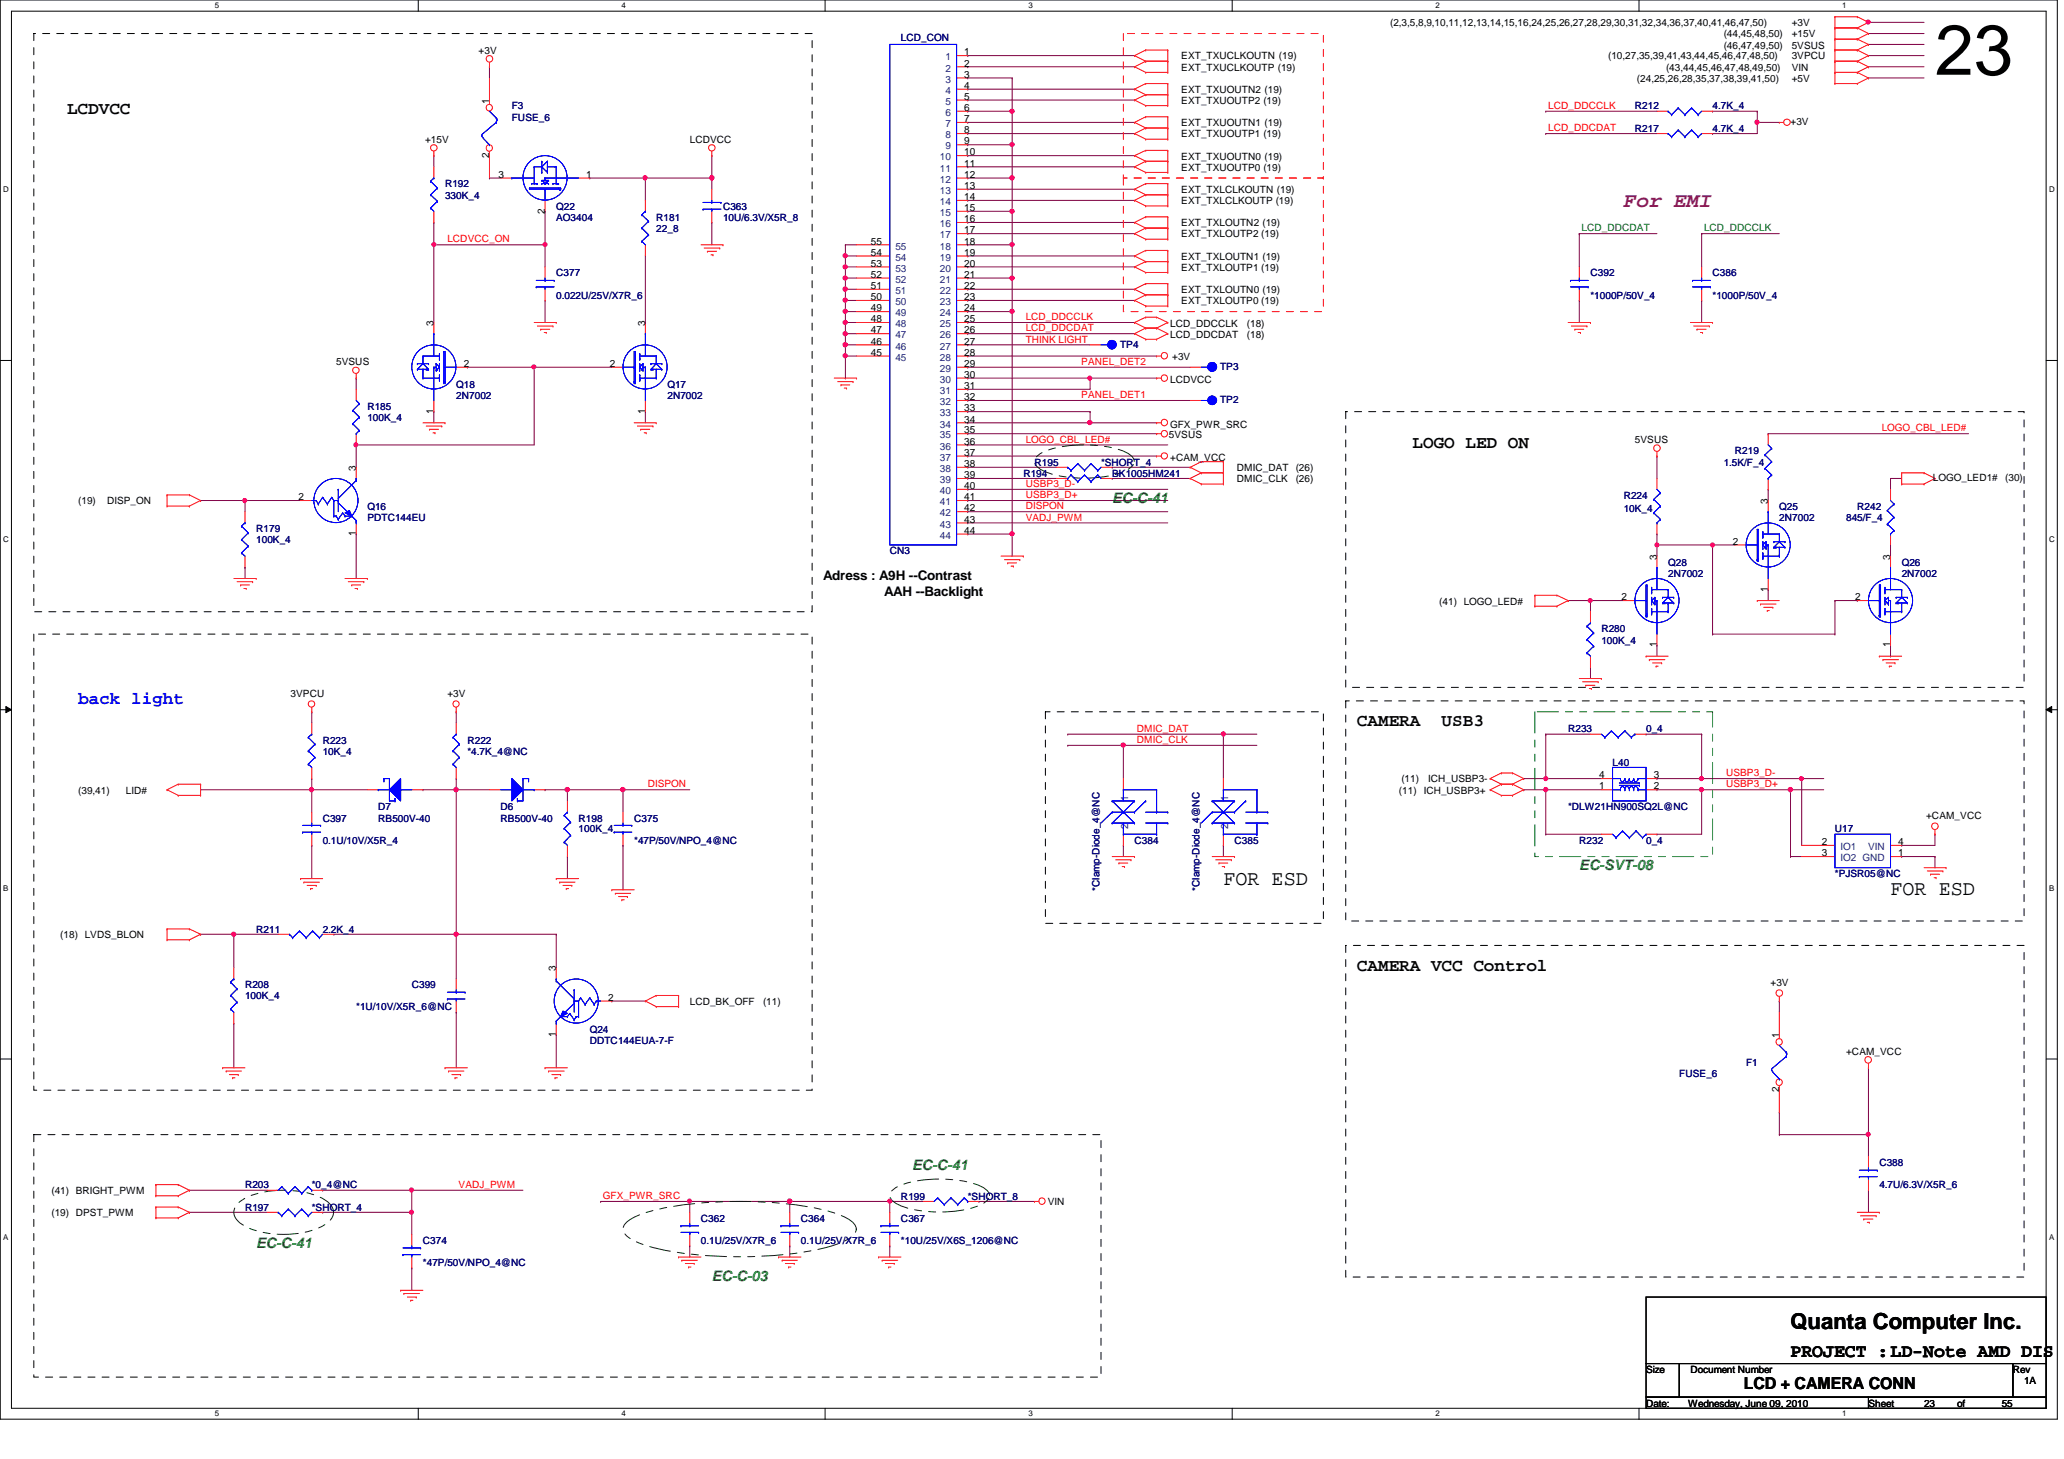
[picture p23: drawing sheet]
<svg xmlns="http://www.w3.org/2000/svg" width="297mm" height="210mm" viewBox="0 0 297 210" stroke-linecap="round" stroke-linejoin="round" font-family="sans-serif">
<defs><g id="words">
<text font-size="10.2" x="278.5" y="10.8">23</text>
<text font-size="3.2" x="257.7" y="191.1">Quanta Computer Inc.</text>
<text font-size="3" fill="#800080" x="233.7" y="29.8">For EMI</text>
<g font-size="3">
<text x="176.1" y="127.3">FOR ESD</text>
<text x="272.1" y="128.8">FOR ESD</text>
</g>
<text font-size="2.7" x="257.7" y="195.3">PROJECT :LD-Note AMD DIS</text>
<g font-size="2.5">
<text x="9.6" y="16.5">LCDVCC</text>
<text x="203.3" y="64.5">LOGO LED ON</text>
<text x="195.3" y="104.5">CAMERA</text>
<text x="207.5" y="104.5">USB3</text>
<text x="195.3" y="139.7">CAMERA VCC Control</text>
</g>
<text font-size="2.5" fill="#00f" x="11.3" y="101.3">back light</text>
<text font-size="2.4" x="250.9" y="199.9">LCD + CAMERA CONN</text>
<g font-size="2.1" fill="#008000">
<text x="160.1" y="72.3">EC-C-41</text>
<text x="227.3" y="125.1">EC-SVT-08</text>
<text x="131.3" y="168.3">EC-C-41</text>
<text x="36.9" y="179.5">EC-C-41</text>
<text x="102.4" y="184.3">EC-C-03</text>
</g>
<g font-size="1.9">
<text x="118.4" y="83.4">Adress : A9H --Contrast</text>
<text x="127.3" y="85.7">AAH --Backlight</text>
</g>
<g font-size="1.4" fill="#000080">
<text x="129.7" y="5.8">LCD_CON</text>
<text x="73.7" y="15.7">F3</text>
<text x="73.7" y="17.4">FUSE_6</text>
<text x="235.3" y="15.7">R212</text>
<text x="246.5" y="15.7">4.7K_4</text>
<text x="235.3" y="19">R217</text>
<text x="246.5" y="19">4.7K_4</text>
<text x="64" y="27">R192</text>
<text x="64" y="28.6">330K_4</text>
<text x="80" y="30.2">Q22</text>
<text x="80" y="31.7">AO3404</text>
<text x="94.4" y="31.7">R181</text>
<text x="94.4" y="33.4">22_8</text>
<text x="104.1" y="30.2">C363</text>
<text x="104.1" y="31.7">10U/6.3V/X5R_8</text>
<text x="80" y="39.8">C377</text>
<text x="228.9" y="39.8">C392</text>
<text x="246.5" y="39.8">C386</text>
<text x="80" y="43">0.022U/25V/X7R_6</text>
<text x="228.9" y="43">*1000P/50V_4</text>
<text x="246.5" y="43">*1000P/50V_4</text>
<text x="161.2" y="50">TP4</text>
<text x="175.6" y="53.2">TP3</text>
<text x="52.9" y="59">R185</text>
<text x="65.7" y="55.8">Q18</text>
<text x="65.7" y="57.4">2N7002</text>
<text x="96.1" y="55.8">Q17</text>
<text x="96.1" y="57.4">2N7002</text>
<text x="175.6" y="58">TP2</text>
<text x="52.9" y="60.6">100K_4</text>
<text x="249.7" y="65.4">R219</text>
<text x="147.3" y="68.6">R194</text>
<text x="148.9" y="67">R195</text>
<text x="158.5" y="67">*SHORT_4</text>
<text x="160.1" y="68.6">BK1005HM241</text>
<text x="233.7" y="71.8">R224</text>
<text x="248.1" y="67">1.5K/F_4</text>
<text x="36.9" y="76.6">R179</text>
<text x="52.9" y="73.4">Q16</text>
<text x="52.9" y="75">PDTC144EU</text>
<text x="233.7" y="73.7">10K_4</text>
<text x="256.1" y="73.4">Q25</text>
<text x="256.1" y="75">2N7002</text>
<text x="265.7" y="75">845/F_4</text>
<text x="267.3" y="73.4">R242</text>
<text x="36.9" y="78.2">100K_4</text>
<text x="128.1" y="79.8">CN3</text>
<text x="240.1" y="81.4">Q28</text>
<text x="240.1" y="83">2N7002</text>
<text x="273.7" y="81.4">Q26</text>
<text x="273.7" y="83">2N7002</text>
<text x="230.5" y="91">R280</text>
<text x="230.5" y="92.6">100K_4</text>
<text x="46.4" y="107">R223</text>
<text x="67.3" y="107">R222</text>
<text x="225.7" y="105.4">R233</text>
<text x="236.9" y="105.4">0_4</text>
<text x="46.4" y="108.6">10K_4</text>
<text x="67.3" y="108.6">*4.7K_4@NC</text>
<text x="232.1" y="110.2">L40</text>
<text x="46.4" y="118.2">C397</text>
<text x="54.4" y="116.6">D7</text>
<text x="54.4" y="118.2">RB500V-40</text>
<text x="72" y="116.6">D6</text>
<text x="72" y="118.2">RB500V-40</text>
<text x="83.3" y="118.2">R198</text>
<text x="83.3" y="119.8">100K_4</text>
<text x="91.3" y="118.2">C375</text>
<text x="225.7" y="116.6">*DLW21HN900SQ2L@NC</text>
<text x="264.1" y="119.8">U17</text>
<text x="46.4" y="121.4">0.1U/10V/X5R_4</text>
<text x="91.3" y="121.4">*47P/50V/NPO_4@NC</text>
<text x="163.3" y="121.4">C384</text>
<text x="177.7" y="121.4">C385</text>
<text x="227.3" y="121.4">R232</text>
<text x="236.9" y="121.4">0_4</text>
<text x="158.2" y="128.2" transform="rotate(-90 158.2 128.2)">*Clamp-Diode_4@NC</text>
<text x="172.6" y="128.2" transform="rotate(-90 172.6 128.2)">*Clamp-Diode_4@NC</text>
<text x="264.1" y="126.2">*PJSR05@NC</text>
<text x="36.9" y="134.2">R211</text>
<text x="46.4" y="134.2">2.2K_4</text>
<text x="35.3" y="142.2">R208</text>
<text x="35.3" y="143.8">100K_4</text>
<text x="59.3" y="142.2">C399</text>
<text x="51.3" y="145.4">*1U/10V/X5R_6@NC</text>
<text x="84.9" y="148.6">Q24</text>
<text x="84.9" y="150.2">DDTC144EUA-7-F</text>
<text x="241.7" y="155">FUSE_6</text>
<text x="251.3" y="153.4">F1</text>
<text x="270.5" y="167.8">C388</text>
<text x="35.3" y="171">R203</text>
<text x="44.9" y="171">*0_4@NC</text>
<text x="129.7" y="172.6">R199</text>
<text x="139.3" y="172.6">*SHORT_8</text>
<text x="270.5" y="171">4.7U/6.3V/X5R_6</text>
<text x="35.3" y="174.2">R197</text>
<text x="44.9" y="174.2">*SHORT_4</text>
<text x="60.9" y="179">C374</text>
<text x="100.9" y="175.8">C362</text>
<text x="100.9" y="179">0.1U/25V/X7R_6</text>
<text x="115.3" y="175.8">C364</text>
<text x="115.3" y="179">0.1U/25V/X7R_6</text>
<text x="129.7" y="175.8">C367</text>
<text x="129.7" y="179">*10U/25V/X6S_1206@NC</text>
<text x="60.9" y="182.2">*47P/50V/NPO_4@NC</text>
</g>
<g font-size="1.4">
<text x="200.1" y="3.8">(2,3,5,8,9,10,11,12,13,14,15,16,24,25,26,27,28,29,30,31,32,34,36,37,40,41,46,47,50)</text>
<text x="248.1" y="5.4">(44,45,48,50)</text>
<text x="257.8" y="3.8">+3V</text>
<text x="257.8" y="5.4">+15V</text>
<text x="68.9" y="7.7">+3V</text>
<text x="138.8" y="9.6">2</text>
<text x="138.8" y="11.2">3</text>
<text x="138.8" y="8">1</text>
<text x="170" y="8.6">EXT_TXUCLKOUTN (19)</text>
<text x="170" y="10.2">EXT_TXUCLKOUTP (19)</text>
<text x="231.4" y="8.6">(10,27,35,39,41,43,44,45,46,47,48,50)</text>
<text x="235.6" y="11.8">(24,25,26,28,35,37,38,39,41,50)</text>
<text x="239.8" y="10.2">(43,44,45,46,47,48,49,50)</text>
<text x="248.1" y="7">(46,47,49,50)</text>
<text x="257.8" y="7">5VSUS</text>
<text x="257.8" y="8.6">3VPCU</text>
<text x="257.8" y="10.2">VIN</text>
<text x="257.8" y="11.8">+5V</text>
<text x="70.4" y="14.9" transform="rotate(-90 70.4 14.9)">1</text>
<text x="138.8" y="16">6</text>
<text x="138.8" y="12.8">4</text>
<text x="138.8" y="17.6">7</text>
<text x="138.8" y="14.4">5</text>
<text x="170" y="15">EXT_TXUOUTP2 (19)</text>
<text x="170" y="13.4">EXT_TXUOUTN2 (19)</text>
<text x="257.7" y="18">+3V</text>
<text x="61.2" y="20.6">+15V</text>
<text x="70.4" y="22.7" transform="rotate(-90 70.4 22.7)">2</text>
<text x="99.3" y="20.6">LCDVCC</text>
<text x="138.8" y="22.4">10</text>
<text x="138.8" y="19.2">8</text>
<text x="138.8" y="24">11</text>
<text x="138.8" y="20.8">9</text>
<text x="170" y="23">EXT_TXUOUTN0 (19)</text>
<text x="170" y="18.2">EXT_TXUOUTN1 (19)</text>
<text x="170" y="19.8">EXT_TXUOUTP1 (19)</text>
<text x="71.8" y="25.6">3</text>
<text x="84.4" y="25.6">1</text>
<text x="138.8" y="28.8">14</text>
<text x="138.8" y="25.6">12</text>
<text x="138.8" y="27.2">13</text>
<text x="170" y="24.6">EXT_TXUOUTP0 (19)</text>
<text x="170" y="27.8">EXT_TXLCLKOUTN (19)</text>
<text x="170" y="29.4">EXT_TXLCLKOUTP (19)</text>
<text x="78.4" y="30.7" transform="rotate(-90 78.4 30.7)">2</text>
<text x="125.3" y="35.2">55</text>
<text x="138.8" y="35.2">18</text>
<text x="138.8" y="32">16</text>
<text x="138.8" y="33.6">17</text>
<text x="138.8" y="30.4">15</text>
<text x="170" y="32.6">EXT_TXLOUTN2 (19)</text>
<text x="170" y="34.2">EXT_TXLOUTP2 (19)</text>
<text x="125.3" y="41.6">51</text>
<text x="125.3" y="40">52</text>
<text x="125.3" y="38.4">53</text>
<text x="125.3" y="36.8">54</text>
<text x="138.8" y="41.6">22</text>
<text x="138.8" y="38.4">20</text>
<text x="138.8" y="40">21</text>
<text x="138.8" y="36.8">19</text>
<text x="170" y="37.4">EXT_TXLOUTN1 (19)</text>
<text x="170" y="39">EXT_TXLOUTP1 (19)</text>
<text x="62.4" y="46.9" transform="rotate(-90 62.4 46.9)">3</text>
<text x="92.8" y="46.9" transform="rotate(-90 92.8 46.9)">3</text>
<text x="125.3" y="48">47</text>
<text x="125.3" y="46.4">48</text>
<text x="125.3" y="44.8">49</text>
<text x="125.3" y="43.2">50</text>
<text x="138.8" y="48">26</text>
<text x="138.8" y="44.8">24</text>
<text x="138.8" y="46.4">25</text>
<text x="138.8" y="43.2">23</text>
<text x="168.4" y="47">LCD_DDCCLK</text>
<text x="170" y="42.2">EXT_TXLOUTN0 (19)</text>
<text x="170" y="43.8">EXT_TXLOUTP0 (19)</text>
<text x="179.4" y="47">(18)</text>
<text x="48.4" y="52.6">5VSUS</text>
<text x="66.8" y="52.8">2</text>
<text x="87.8" y="52.8">2</text>
<text x="125.3" y="51.2">45</text>
<text x="125.3" y="49.6">46</text>
<text x="138.8" y="51.2">28</text>
<text x="138.8" y="52.8">29</text>
<text x="138.8" y="49.6">27</text>
<text x="168.4" y="48.6">LCD_DDCDAT</text>
<text x="168.7" y="51.8">+3V</text>
<text x="179.4" y="48.6">(18)</text>
<text x="62.4" y="59.5" transform="rotate(-90 62.4 59.5)">1</text>
<text x="92.8" y="59.5" transform="rotate(-90 92.8 59.5)">1</text>
<text x="138.8" y="57.6">32</text>
<text x="138.8" y="54.4">30</text>
<text x="138.8" y="59.2">33</text>
<text x="138.8" y="56">31</text>
<text x="168.4" y="55.1">LCDVCC</text>
<text x="138.8" y="64">36</text>
<text x="138.8" y="60.8">34</text>
<text x="138.8" y="65.6">37</text>
<text x="138.8" y="62.4">35</text>
<text x="168.2" y="63">5VSUS</text>
<text x="168.4" y="61.5">GFX_PWR_SRC</text>
<text x="235.3" y="63.8">5VSUS</text>
<text x="43" y="72">2</text>
<text x="51.2" y="67.7" transform="rotate(-90 51.2 67.7)">3</text>
<text x="138.8" y="70.4">40</text>
<text x="138.8" y="67.2">38</text>
<text x="138.8" y="72">41</text>
<text x="138.8" y="68.8">39</text>
<text x="168.4" y="66.3">+CAM_VCC</text>
<text x="178" y="67.8">DMIC_DAT</text>
<text x="178" y="69.4">DMIC_CLK</text>
<text x="186.5" y="67.8">(26)</text>
<text x="186.5" y="69.4">(26)</text>
<text x="278.2" y="69.2">LOGO_LED1#</text>
<text x="288.6" y="69.2">(30)</text>
<text x="11.3" y="72.6">(19)</text>
<text x="15.4" y="72.6">DISP_ON</text>
<text x="51.2" y="77.1" transform="rotate(-90 51.2 77.1)">1</text>
<text x="138.8" y="76.8">44</text>
<text x="138.8" y="73.6">42</text>
<text x="138.8" y="75.2">43</text>
<text x="254.4" y="72.5" transform="rotate(-90 254.4 72.5)">3</text>
<text x="238.4" y="80.5" transform="rotate(-90 238.4 80.5)">3</text>
<text x="249.4" y="78.4">2</text>
<text x="272" y="80.5" transform="rotate(-90 272 80.5)">3</text>
<text x="207.1" y="87">(41) LOGO_LED#</text>
<text x="233.4" y="86.4">2</text>
<text x="254.4" y="85.1" transform="rotate(-90 254.4 85.1)">1</text>
<text x="267" y="86.4">2</text>
<text x="238.4" y="93.1" transform="rotate(-90 238.4 93.1)">1</text>
<text x="272" y="93.1" transform="rotate(-90 272 93.1)">1</text>
<text x="41.8" y="100.2">3VPCU</text>
<text x="64.4" y="100.2">+3V</text>
<text x="201.7" y="112.6">(11)</text>
<text x="205.5" y="112.6">ICH_USBP3-</text>
<text x="230.2" y="113.6">1</text>
<text x="230.2" y="112">4</text>
<text x="238" y="112">3</text>
<text x="238" y="113.6">2</text>
<text x="11.3" y="114.2">(39,41)</text>
<text x="18.1" y="114.2">LID#</text>
<text x="201.3" y="114.2">(11) ICH_USBP3+</text>
<text x="277.2" y="117.9">+CAM_VCC</text>
<text x="262.2" y="121.6">2</text>
<text x="262.2" y="123.2">3</text>
<text x="273.2" y="121.6">4</text>
<text x="273.2" y="123.2">1</text>
<text x="8.7" y="135">(18) LVDS_BLON</text>
<text x="80" y="139.7" transform="rotate(-90 80 139.7)">3</text>
<text x="87.5" y="144">2</text>
<text x="254.8" y="141.9">+3V</text>
<text x="80" y="149.1" transform="rotate(-90 80 149.1)">1</text>
<text x="99.3" y="144.6">LCD_BK_OFF</text>
<text x="109.8" y="144.6">(11)</text>
<text x="256" y="149.3" transform="rotate(-90 256 149.3)">1</text>
<text x="265.7" y="151.8">+CAM_VCC</text>
<text x="256" y="157.1" transform="rotate(-90 256 157.1)">2</text>
<text x="7.4" y="171.8">(41) BRIGHT_PWM</text>
<text x="150.8" y="173.4">VIN</text>
<text x="7.4" y="175">(19) DPST_PWM</text>
<text x="236.9" y="197.5">Size</text>
<text x="243.3" y="197.5">Document Number</text>
<text x="289.7" y="197.5">Rev</text>
<text x="236.9" y="202.4">Date:</text>
<text x="242.9" y="202.4">Wednesday, June 09, 2010</text>
<text x="268.9" y="202.4">Sheet</text>
<text x="276.9" y="202.4">23</text>
<text x="281.7" y="202.4">of</text>
<text x="288.1" y="202.4">55</text>
<text x="291.3" y="199.1">1A</text>
</g>
<g font-size="1.4" fill="#004080">
<text x="136.1" y="10.3">2</text>
<text x="136.1" y="11.9">3</text>
<text x="136.1" y="8.7">1</text>
<text x="136.1" y="16.7">6</text>
<text x="136.1" y="13.5">4</text>
<text x="136.1" y="15.1">5</text>
<text x="135.3" y="23.1">10</text>
<text x="136.1" y="19.9">8</text>
<text x="136.1" y="21.5">9</text>
<text x="136.1" y="18.3">7</text>
<text x="135.3" y="29.5">14</text>
<text x="135.3" y="26.3">12</text>
<text x="135.3" y="27.9">13</text>
<text x="135.3" y="24.7">11</text>
<text x="128.9" y="35.9">55</text>
<text x="135.3" y="35.9">18</text>
<text x="135.3" y="32.7">16</text>
<text x="135.3" y="34.3">17</text>
<text x="135.3" y="31.1">15</text>
<text x="128.9" y="40.7">52</text>
<text x="128.9" y="39.1">53</text>
<text x="128.9" y="37.5">54</text>
<text x="135.3" y="39.1">20</text>
<text x="135.3" y="40.7">21</text>
<text x="135.3" y="37.5">19</text>
<text x="128.9" y="47.1">48</text>
<text x="128.9" y="45.5">49</text>
<text x="128.9" y="43.9">50</text>
<text x="128.9" y="42.3">51</text>
<text x="135.3" y="45.5">24</text>
<text x="135.3" y="42.3">22</text>
<text x="135.3" y="47.1">25</text>
<text x="135.3" y="43.9">23</text>
<text x="128.9" y="51.9">45</text>
<text x="128.9" y="50.3">46</text>
<text x="128.9" y="48.7">47</text>
<text x="135.3" y="51.9">28</text>
<text x="135.3" y="48.7">26</text>
<text x="135.3" y="53.5">29</text>
<text x="135.3" y="50.3">27</text>
<text x="135.3" y="58.3">32</text>
<text x="135.3" y="55.1">30</text>
<text x="135.3" y="59.9">33</text>
<text x="135.3" y="56.7">31</text>
<text x="135.3" y="64.7">36</text>
<text x="135.3" y="61.5">34</text>
<text x="135.3" y="63.1">35</text>
<text x="135.3" y="71.1">40</text>
<text x="135.3" y="67.9">38</text>
<text x="135.3" y="69.5">39</text>
<text x="135.3" y="66.3">37</text>
<text x="135.3" y="77.5">44</text>
<text x="135.3" y="74.3">42</text>
<text x="135.3" y="75.9">43</text>
<text x="135.3" y="72.7">41</text>
<text x="162.3" y="119.2" transform="rotate(-90 162.3 119.2)">2</text>
<text x="162.3" y="115.2" transform="rotate(-90 162.3 115.2)">1</text>
<text x="176.7" y="119.2" transform="rotate(-90 176.7 119.2)">2</text>
<text x="176.7" y="115.2" transform="rotate(-90 176.7 115.2)">1</text>
<text x="264.9" y="122.3">IO1</text>
<text x="264.9" y="123.9">IO2 GND</text>
<text x="268.9" y="122.3">VIN</text>
</g>
<g font-size="1.4" fill="#f00">
<text x="222.8" y="15.7">LCD_DDCCLK</text>
<text x="222.8" y="18.9">LCD_DDCDAT</text>
<text x="64.4" y="34.9">LCDVCC_ON</text>
<text x="147.6" y="46.1">LCD_DDCCLK</text>
<text x="147.6" y="47.7">LCD_DDCDAT</text>
<text x="147.6" y="49.3">THINK LIGHT</text>
<text x="155.6" y="52.5">PANEL_DET2</text>
<text x="155.6" y="57.3">PANEL_DET1</text>
<text x="147.6" y="63.7">LOGO_CBL_LED#</text>
<text x="270.8" y="62.1">LOGO_CBL_LED#</text>
<text x="147.6" y="71.7">USBP3_D+</text>
<text x="147.6" y="70.1">USBP3_D-</text>
<text x="147.6" y="73.3">DISPON</text>
<text x="147.6" y="74.9">VADJ_PWM</text>
<text x="163.6" y="106.9">DMIC_CLK</text>
<text x="163.6" y="105.3">DMIC_DAT</text>
<text x="93.2" y="113.3">DISPON</text>
<text x="248.4" y="113.3">USBP3_D+</text>
<text x="248.4" y="111.7">USBP3_D-</text>
<text x="66" y="170.9">VADJ_PWM</text>
<text x="86.8" y="172.5">GFX_PWR_SRC</text>
</g>
<g font-size="1.4" fill="#008000">
<text x="227.6" y="33.3">LCD_DDCDAT</text>
<text x="245.2" y="33.3">LCD_DDCCLK</text>
</g>
<g font-size="1.1">
<text x="30.9" y="1.1">5</text>
<text x="89.4" y="1.1">4</text>
<text x="148" y="1.1">3</text>
<text x="206.6" y="1.1">2</text>
<text x="265.1" y="1.1">1</text>
<text x=".5" y="27.7">D</text>
<text x="294.9" y="27.7">D</text>
<text x=".5" y="77.9">C</text>
<text x="294.9" y="77.9">C</text>
<text x=".5" y="128.2">B</text>
<text x="294.9" y="128.2">B</text>
<text x=".5" y="178.4">A</text>
<text x="294.9" y="178.4">A</text>
<text x="30.9" y="203.8">5</text>
<text x="89.4" y="203.8">4</text>
<text x="148" y="203.8">3</text>
<text x="206.6" y="203.8">2</text>
<text x="265.1" y="203.8">1</text>
</g>
</g></defs>
<path d="M0 0h296.1v204.2h-296.1zM1.6 1.6h292.9v201h-292.9z" fill="none" stroke="#000" stroke-width=".14"/>
<g fill="#fff">
<path d="M30.9 .2h.6v1.2h-.6z"/>
<path d="M30.9 202.8h.6v1.2h-.6z"/>
</g>
<path d="M60.2 0v1.6M60.2 202.6v1.6" fill="none" stroke="#000" stroke-width=".14"/>
<g fill="#fff">
<path d="M89.4 .2h.6v1.2h-.6z"/>
<path d="M89.4 202.8h.6v1.2h-.6z"/>
</g>
<path d="M118.7 0v1.6M118.7 202.6v1.6" fill="none" stroke="#000" stroke-width=".14"/>
<g fill="#fff">
<path d="M148 .2h.6v1.2h-.6z"/>
<path d="M148 202.8h.6v1.2h-.6z"/>
</g>
<path d="M177.3 0v1.6M177.3 202.6v1.6" fill="none" stroke="#000" stroke-width=".14"/>
<g fill="#fff">
<path d="M206.6 .2h.6v1.2h-.6z"/>
<path d="M206.6 202.8h.6v1.2h-.6z"/>
</g>
<path d="M235.9 0v1.6M235.9 202.6v1.6" fill="none" stroke="#000" stroke-width=".14"/>
<g fill="#fff">
<path d="M265.1 .2h.6v1.2h-.6z"/>
<path d="M265.1 202.8h.6v1.2h-.6z"/>
<path d="M.5 26.7h.7v1.2h-.7z"/>
<path d="M294.9 26.7h.8v1.2h-.8z"/>
<path d="M.5 77h.7v1.1h-.7z"/>
<path d="M294.9 77h.8v1.1h-.8z"/>
</g>
<path d="M0 51.9h1.6M294.5 51.9h1.6" fill="none" stroke="#000" stroke-width=".14"/>
<g fill="#fff">
<path d="M.5 127.2h.7v1.2h-.7z"/>
<path d="M294.9 127.2h.7v1.2h-.7z"/>
</g>
<path d="M0 102.1h1.6M.8 101.6l.8 .5-.8 .4zM294.5 102.1l.8-.5v.9zM294.5 102.1h1.6" fill="none" stroke="#000" stroke-width=".14"/>
<path d="M.8 101.6l.8 .5-.8 .4zM294.5 102.1l.8-.5v.9z" fill="#000"/>
<g fill="#fff">
<path d="M.5 177.5h.7v1.1h-.7z"/>
<path d="M294.9 177.5h.7v1.1h-.7z"/>
</g>
<path d="M0 152.4h1.6M294.5 152.4h1.6" fill="none" stroke="#000" stroke-width=".14"/>
<path d="M139.3 35.2h.1M139.3 35.2h6.4M145.7 40h.1M145.7 40v4.8" fill="none" stroke="#800040" stroke-width=".14"/>
<circle cx="145.7" cy="40" r=".31" fill="#f0f"/>
<circle cx="145.7" cy="40" r=".31" fill="none" stroke="#f0f" stroke-width=".14"/>
<path d="M139.3 40h.1M139.3 44.8h.1M139.3 51.2h.1M139.3 40h6.4M139.3 44.8h6.4M139.3 51.2h27.2M156.9 54.4h.1M156.9 54.4h9.6M139.3 72h.1M139.3 72h28.8" fill="none" stroke="#800040" stroke-width=".14"/>
<circle cx="156.8" cy="54.4" r=".3" fill="#f0f"/>
<circle cx="156.8" cy="54.4" r=".3" fill="none" stroke="#f0f" stroke-width=".14"/>
<path d="M139.3 56h.1M156.9 54.4h.1M156.9 54.4v1.6h-17.6M139.3 73.6h.1M139.3 60.8h.1M139.3 73.6h28.8M139.3 60.8h17.6" fill="none" stroke="#800040" stroke-width=".14"/>
<circle cx="156.8" cy="60.8" r=".3" fill="#f0f"/>
<circle cx="156.8" cy="60.8" r=".3" fill="none" stroke="#f0f" stroke-width=".14"/>
<path d="M145.7 16h.1M145.7 16v4.8" fill="none" stroke="#800040" stroke-width=".14"/>
<circle cx="145.7" cy="16" r=".31" fill="#f0f"/>
<circle cx="145.7" cy="16" r=".31" fill="none" stroke="#f0f" stroke-width=".14"/>
<path d="M139.3 16h.1M139.3 16h6.4M145.7 20.8h.1M145.7 20.8v4.8" fill="none" stroke="#800040" stroke-width=".14"/>
<circle cx="145.7" cy="20.8" r=".31" fill="#f0f"/>
<circle cx="145.7" cy="20.8" r=".31" fill="none" stroke="#f0f" stroke-width=".14"/>
<path d="M139.3 20.8h.1M139.3 20.8h6.4M145.7 25.6h.1M145.7 25.6v4.8" fill="none" stroke="#800040" stroke-width=".14"/>
<circle cx="145.6" cy="25.6" r=".32" fill="#f0f"/>
<circle cx="145.6" cy="25.6" r=".32" fill="none" stroke="#f0f" stroke-width=".14"/>
<path d="M139.3 25.6h.1M139.3 25.6h6.4M145.7 30.4h.1M145.7 30.4v4.8" fill="none" stroke="#800040" stroke-width=".14"/>
<circle cx="145.7" cy="30.4" r=".31" fill="#f0f"/>
<circle cx="145.7" cy="30.4" r=".31" fill="none" stroke="#f0f" stroke-width=".14"/>
<g fill="none" stroke="#800040" stroke-width=".14">
<path d="M62.4 22.4h.1M62.4 22.4v1.6M78.4 30.4h.1M78.4 30.4v4.8M84.9 25.6h.1M84.9 25.6h8M92.9 25.6h.1M92.9 25.6v3.2M92.9 36.8v9.6M102.4 25.6h.1M102.4 25.6v1.6M139.3 30.4h.1"/>
<path d="M139.3 30.4h6.4M78.4 43.2h.1M78.4 43.2v3.2M92.9 46.4h.1M92.9 59.2h.1M92.9 59.2v1.6"/>
</g>
<circle cx="102.4" cy="25.6" r=".31" fill="#f0f"/>
<circle cx="102.4" cy="25.6" r=".31" fill="none" stroke="#f0f" stroke-width=".14"/>
<path d="M62.4 32h.1M62.4 32v3.2M102.4 32h.1M102.4 32v3.2M51.3 64h.1M51.3 64h25.6" fill="none" stroke="#800040" stroke-width=".14"/>
<circle cx="51.2" cy="64" r=".3" fill="#f0f"/>
<circle cx="51.2" cy="64" r=".3" fill="none" stroke="#f0f" stroke-width=".14"/>
<path d="M62.4 35.2h.1M62.4 35.2h16" fill="none" stroke="#800040" stroke-width=".14"/>
<circle cx="78.4" cy="35.2" r=".3" fill="#f0f"/>
<circle cx="78.4" cy="35.2" r=".3" fill="none" stroke="#f0f" stroke-width=".14"/>
<path d="M62.4 35.2h.1M62.4 35.2v11.2" fill="none" stroke="#800040" stroke-width=".14"/>
<circle cx="62.4" cy="35.2" r=".3" fill="#f0f"/>
<circle cx="62.4" cy="35.2" r=".3" fill="none" stroke="#f0f" stroke-width=".14"/>
<path d="M78.4 35.2h.1M78.4 35.2v3.2M145.7 35.2h.1M145.7 35.2v4.8M139.3 62.4h.1M139.3 62.4h27.2" fill="none" stroke="#800040" stroke-width=".14"/>
<circle cx="145.7" cy="35.2" r=".31" fill="#f0f"/>
<circle cx="145.7" cy="35.2" r=".31" fill="none" stroke="#f0f" stroke-width=".14"/>
<g fill="none" stroke="#800040" stroke-width=".14">
<path d="M139.3 14.4h.1M139.3 19.2h.1M139.3 17.6h.1M139.3 14.4h24M139.3 19.2h24M139.3 17.6h24M139.3 28.8h.1M139.3 27.2h.1M139.3 36.8h.1M139.3 33.6h.1M139.3 38.4h.1M139.3 32h.1"/>
<path d="M139.3 24h.1M139.3 22.4h.1M139.3 28.8h24M139.3 27.2h24M139.3 36.8h24M139.3 33.6h24M139.3 38.4h24M139.3 32h24M139.3 24h24M139.3 22.4h24M51.3 54.4h.1M51.3 54.4v1.6"/>
<path d="M139.3 54.4h.1M139.3 57.6h.1M139.3 41.6h.1M139.3 43.2h.1M139.3 59.2h.1M139.3 54.4h17.6M139.3 57.6h32M139.3 41.6h24M139.3 43.2h24M139.3 59.2h17.6M156.9 59.2h.1M156.9 59.2v1.6"/>
<path d="M51.3 64h.1M51.3 64v3.2M156.9 60.8h.1M156.9 60.8h9.6"/>
</g>
<circle cx="156.8" cy="60.8" r=".3" fill="#f0f"/>
<circle cx="156.8" cy="60.8" r=".3" fill="none" stroke="#f0f" stroke-width=".14"/>
<path d="M67.3 52.8h.1M67.3 52.8h20.7M76.9 52.8h.1M76.9 52.8v11.2" fill="none" stroke="#800040" stroke-width=".14"/>
<circle cx="76.8" cy="52.8" r=".3" fill="#f0f"/>
<circle cx="76.8" cy="52.8" r=".3" fill="none" stroke="#f0f" stroke-width=".14"/>
<path d="M35.3 72h.1M35.3 72h8M51.3 76.8h.1M51.3 76.8v6.4" fill="none" stroke="#800040" stroke-width=".14"/>
<circle cx="35.2" cy="72" r=".3" fill="#f0f"/>
<circle cx="35.2" cy="72" r=".3" fill="none" stroke="#f0f" stroke-width=".14"/>
<g fill="none" stroke="#800040" stroke-width=".14">
<path d="M139.3 70.4h.1M139.3 76.8h.1M139.3 75.2h.1M139.3 64h.1M139.3 70.4h28.8M139.3 76.8h6.4M139.3 75.2h28.8M139.3 64h28.8M28.9 134.4h.1M28.9 134.4h4.8M80 148.8h.1M80 148.8v4.8"/>
<path d="M46.4 171.2h.1M46.4 174.4h.1M46.4 171.2h12.9M46.4 174.4h12.9M59.3 174.4h.1M59.3 174.4v3.2"/>
</g>
<circle cx="59.2" cy="174.4" r=".3" fill="#f0f"/>
<circle cx="59.2" cy="174.4" r=".3" fill="none" stroke="#f0f" stroke-width=".14"/>
<path d="M89.7 113.6h.1M89.7 113.6v3.2" fill="none" stroke="#800040" stroke-width=".14"/>
<circle cx="89.6" cy="113.6" r=".32" fill="#f0f"/>
<circle cx="89.6" cy="113.6" r=".32" fill="none" stroke="#f0f" stroke-width=".14"/>
<path d="M81.7 113.6h.1M81.7 113.6h8M81.7 113.6v1.6M89.7 121.6h.1M89.7 121.6v6.4" fill="none" stroke="#800040" stroke-width=".14"/>
<circle cx="81.6" cy="113.6" r=".32" fill="#f0f"/>
<circle cx="81.6" cy="113.6" r=".32" fill="none" stroke="#f0f" stroke-width=".14"/>
<path d="M44.9 113.6h.1M44.9 113.6h8M44.9 113.6v3.2M78.4 113.6h.1M78.4 113.6h3.3" fill="none" stroke="#800040" stroke-width=".14"/>
<circle cx="44.8" cy="113.6" r=".31" fill="#f0f"/>
<circle cx="44.8" cy="113.6" r=".31" fill="none" stroke="#f0f" stroke-width=".14"/>
<path d="M44.9 102.4h.1M44.9 102.4v1.6M65.7 113.6h.1M65.7 113.6v20.8M44.9 121.6h.1M44.9 121.6v4.8" fill="none" stroke="#800040" stroke-width=".14"/>
<circle cx="65.6" cy="134.4" r=".31" fill="#f0f"/>
<circle cx="65.6" cy="134.4" r=".31" fill="none" stroke="#f0f" stroke-width=".14"/>
<circle cx="65.6" cy="113.6" r=".32" fill="#f0f"/>
<circle cx="65.6" cy="113.6" r=".32" fill="none" stroke="#f0f" stroke-width=".14"/>
<path d="M28.9 113.6h.1M28.9 113.6h16M27.3 171.2h.1M27.3 171.2h11.1M59.3 171.2h.1M59.3 171.2h16" fill="none" stroke="#800040" stroke-width=".14"/>
<circle cx="59.2" cy="171.2" r=".3" fill="#f0f"/>
<circle cx="59.2" cy="171.2" r=".3" fill="none" stroke="#f0f" stroke-width=".14"/>
<path d="M33.7 134.4h.1M33.7 134.4h6.3M33.7 134.4v4.8" fill="none" stroke="#800040" stroke-width=".14"/>
<circle cx="33.6" cy="134.4" r=".31" fill="#f0f"/>
<circle cx="33.6" cy="134.4" r=".31" fill="none" stroke="#f0f" stroke-width=".14"/>
<g fill="none" stroke="#800040" stroke-width=".14">
<path d="M139.3 8h.1M139.3 9.6h.1M139.3 12.8h.1M139.3 8h24M139.3 9.6h24M139.3 12.8h24M139.3 52.8h.1M139.3 49.6h.1M139.3 52.8h32M139.3 49.6h17.6M145.7 76.8h.1M145.7 76.8v3.2"/>
<path d="M44.9 112h.1M44.9 112v1.6M60.9 113.6h.1M60.9 113.6h4.8M89.7 113.6h.1M89.7 113.6h9.6M65.7 134.4h.1M65.7 134.4h14.3M80 134.4h.1M80 134.4v4.8M81.7 123.2h.1M81.7 123.2v3.2"/>
<path d="M88 144h.1M88 144h4.9M27.3 174.4h.1M27.3 174.4h11.1M59.3 171.2h.1M59.3 171.2v3.2M59.3 182.4h.1M59.3 182.4v3.2"/>
</g>
<circle cx="145.7" cy="76.8" r=".31" fill="#f0f"/>
<circle cx="145.7" cy="76.8" r=".31" fill="none" stroke="#f0f" stroke-width=".14"/>
<path d="M139.3 11.2h.1M139.3 11.2h6.4M145.7 11.2h.1M145.7 11.2v4.8M62.4 59.2h.1M62.4 59.2v1.6M113.7 179.2h.1M113.7 172.8h.1M113.7 179.2v1.6M113.7 172.8h14.4" fill="none" stroke="#800040" stroke-width=".14"/>
<circle cx="128.1" cy="172.8" r=".3" fill="#f0f"/>
<circle cx="128.1" cy="172.8" r=".3" fill="none" stroke="#f0f" stroke-width=".14"/>
<circle cx="113.6" cy="172.8" r=".31" fill="#f0f"/>
<circle cx="113.6" cy="172.8" r=".31" fill="none" stroke="#f0f" stroke-width=".14"/>
<path d="M86.4 172.8h.1M86.4 172.8h27.3M99.3 179.2h.1M99.3 172.8h.1M99.3 172.8v1.6M99.3 179.2v1.6M128.1 179.2h.1M128.1 172.8h.1M128.1 172.8v1.6M128.1 179.2v1.6" fill="none" stroke="#800040" stroke-width=".14"/>
<circle cx="113.6" cy="172.8" r=".31" fill="#f0f"/>
<circle cx="113.6" cy="172.8" r=".31" fill="none" stroke="#f0f" stroke-width=".14"/>
<circle cx="99.2" cy="172.8" r=".3" fill="#f0f"/>
<circle cx="99.2" cy="172.8" r=".3" fill="none" stroke="#f0f" stroke-width=".14"/>
<g fill="none" stroke="#800040" stroke-width=".14">
<path d="M70.4 25.6h.1M70.4 25.6h1.6M102.4 22.4h.1M102.4 22.4v3.2M28.9 72h.1M28.9 72h6.4M35.3 72h.1M35.3 72v1.6M35.3 81.6h.1M35.3 81.6v1.6M113.7 172.8h.1M113.7 172.8v1.6"/>
<path d="M140.9 172.8h.1M140.9 172.8h8"/>
</g>
<circle cx="102.4" cy="25.6" r=".31" fill="#f0f"/>
<circle cx="102.4" cy="25.6" r=".31" fill="none" stroke="#f0f" stroke-width=".14"/>
<path d="M145.7 44.8h.1M145.7 44.8v32M139.3 65.6h.1M139.3 65.6h27.2" fill="none" stroke="#800040" stroke-width=".14"/>
<circle cx="145.7" cy="44.8" r=".31" fill="#f0f"/>
<circle cx="145.7" cy="44.8" r=".31" fill="none" stroke="#f0f" stroke-width=".14"/>
<g fill="none" stroke="#800040" stroke-width=".14">
<path d="M222.5 19.2h.1M222.5 16h.1M222.5 19.2h16M222.5 16h16M252.9 17.6h.1M252.9 17.6v1.6M252.9 17.6h3.2M139.3 67.2h.1M139.3 68.8h.1M139.3 67.2h12.8M139.3 68.8h12.8M160.1 67.2h.1"/>
<path d="M160.1 68.8h.1M160.1 67.2h11.2M160.1 68.8h11.2M65.7 113.6h.1M65.7 112h.1M65.7 102.4h.1M65.7 113.6h4.7M65.7 102.4v1.6M65.7 112v1.6M48 134.4h.1M48 134.4h17.7M65.7 134.4h.1"/>
<path d="M65.7 134.4v6.4M33.7 147.2h.1M33.7 147.2v6.4M65.7 145.6h.1M65.7 145.6v8"/>
</g>
<circle cx="252.8" cy="17.6" r=".31" fill="#f0f"/>
<circle cx="252.8" cy="17.6" r=".31" fill="none" stroke="#f0f" stroke-width=".14"/>
<g fill="none" stroke="#800040" stroke-width=".14">
<path d="M246.5 16h.1M246.5 19.2h.1M246.5 16h6.4M246.5 19.2h6.4M252.9 16h.1M252.9 16v1.6M92.9 25.6h.1M92.9 25.6h9.5M139.3 46.4h.1M139.3 48h.1M139.3 46.4h24M139.3 48h24"/>
<path d="M128.1 172.8h.1M128.1 172.8h4.8"/>
</g>
<circle cx="92.8" cy="25.6" r=".31" fill="#f0f"/>
<circle cx="92.8" cy="25.6" r=".31" fill="none" stroke="#f0f" stroke-width=".14"/>
<path d="M161.7 107.2h.1M161.7 107.2v4.8M257.7 123.2h.1M257.7 123.2h1.6" fill="none" stroke="#800040" stroke-width=".14"/>
<circle cx="161.7" cy="107.2" r=".31" fill="#f0f"/>
<circle cx="161.7" cy="107.2" r=".31" fill="none" stroke="#f0f" stroke-width=".14"/>
<path d="M176.1 105.6h.1M176.1 105.6v6.4M176.1 121.6h.1M176.1 121.6v1.6" fill="none" stroke="#800040" stroke-width=".14"/>
<circle cx="176.1" cy="105.6" r=".31" fill="#f0f"/>
<circle cx="176.1" cy="105.6" r=".31" fill="none" stroke="#f0f" stroke-width=".14"/>
<path d="M153.7 107.2h.1M153.7 105.6h.1M153.7 105.6h27.2M153.7 107.2h27.2M161.7 107.2h.1M176.1 105.6h.1M257.7 113.6h.1M257.7 113.6v9.6M161.7 121.6h.1M161.7 121.6v1.6" fill="none" stroke="#800040" stroke-width=".14"/>
<circle cx="257.7" cy="113.6" r=".32" fill="#f0f"/>
<circle cx="257.7" cy="113.6" r=".32" fill="none" stroke="#f0f" stroke-width=".14"/>
<g fill="none" stroke="#800040" stroke-width=".14">
<path d="M219.3 113.6h.1M219.3 113.6h3.2M222.5 105.6h.1M222.5 113.6h.1M222.5 112h.1M222.5 105.6h6.4M222.5 113.6v6.4M222.5 112h8M236.9 105.6h.1M236.9 105.6h8M238.5 113.6h.1M238.5 113.6h24"/>
<path d="M244.9 113.6h.1M244.9 113.6v6.4h-6.4M257.7 113.6h.1M259.3 112h.1M259.3 112h3.2M222.5 120h.1M222.5 120h8M238.5 120h.1"/>
</g>
<circle cx="244.8" cy="113.6" r=".31" fill="#f0f"/>
<circle cx="244.8" cy="113.6" r=".31" fill="none" stroke="#f0f" stroke-width=".14"/>
<path d="M222.5 113.6h.1M222.5 113.6h8" fill="none" stroke="#800040" stroke-width=".14"/>
<circle cx="222.4" cy="113.6" r=".31" fill="#f0f"/>
<circle cx="222.4" cy="113.6" r=".31" fill="none" stroke="#f0f" stroke-width=".14"/>
<path d="M222.5 105.6h.1M222.5 105.6v6.4M238.5 112h.1M244.9 105.6h.1M244.9 105.6v6.4h-6.4" fill="none" stroke="#800040" stroke-width=".14"/>
<circle cx="222.5" cy="112" r=".3" fill="#f0f"/>
<circle cx="222.5" cy="112" r=".3" fill="none" stroke="#f0f" stroke-width=".14"/>
<path d="M219.3 112h.1M219.3 112h3.2M259.3 112h.1M259.3 112v9.6M273.7 123.2h.1M273.7 121.6h.1M273.7 123.2h4.8M278.5 123.2h.1M278.5 120h.1M278.5 120v1.6h-4.8M278.5 123.2v1.6" fill="none" stroke="#800040" stroke-width=".14"/>
<circle cx="259.2" cy="112" r=".3" fill="#f0f"/>
<circle cx="259.2" cy="112" r=".3" fill="none" stroke="#f0f" stroke-width=".14"/>
<path d="M244.9 112h.1M244.9 112h14.4" fill="none" stroke="#800040" stroke-width=".14"/>
<circle cx="244.9" cy="112" r=".3" fill="#f0f"/>
<circle cx="244.9" cy="112" r=".3" fill="none" stroke="#f0f" stroke-width=".14"/>
<path d="M268.9 6.4h.1M268.9 3.2h.1M268.9 6.4h8M268.9 3.2h8" fill="none" stroke="#800040" stroke-width=".14"/>
<circle cx="268.9" cy="3.2" r=".3" fill="#f0f"/>
<circle cx="268.9" cy="3.2" r=".3" fill="none" stroke="#f0f" stroke-width=".14"/>
<path d="M268.9 4.8h.1M268.9 8h.1M268.9 9.6h.1M268.9 11.2h.1M268.9 4.8h8M268.9 8h8M268.9 9.6h8M268.9 11.2h8M121.7 35.2h.1M121.7 36.8h.1M121.7 35.2h1.6M121.7 35.2v1.6" fill="none" stroke="#800040" stroke-width=".14"/>
<circle cx="121.6" cy="36.8" r=".31" fill="#f0f"/>
<circle cx="121.6" cy="36.8" r=".31" fill="none" stroke="#f0f" stroke-width=".14"/>
<path d="M121.7 36.8h.1M121.7 38.4h.1M121.7 36.8h1.6M121.7 36.8v1.6" fill="none" stroke="#800040" stroke-width=".14"/>
<circle cx="121.6" cy="38.4" r=".31" fill="#f0f"/>
<circle cx="121.6" cy="38.4" r=".31" fill="none" stroke="#f0f" stroke-width=".14"/>
<path d="M121.7 38.4h.1M121.7 38.4h1.6M121.7 38.4v1.6M121.7 40h.1" fill="none" stroke="#800040" stroke-width=".14"/>
<circle cx="121.6" cy="40" r=".31" fill="#f0f"/>
<circle cx="121.6" cy="40" r=".31" fill="none" stroke="#f0f" stroke-width=".14"/>
<path d="M121.7 40h.1M121.7 41.6h.1M121.7 40h1.6M121.7 40v1.6" fill="none" stroke="#800040" stroke-width=".14"/>
<circle cx="121.6" cy="41.6" r=".32" fill="#f0f"/>
<circle cx="121.6" cy="41.6" r=".32" fill="none" stroke="#f0f" stroke-width=".14"/>
<path d="M121.7 41.6h.1M121.7 43.2h.1M121.7 41.6h1.6M121.7 41.6v1.6" fill="none" stroke="#800040" stroke-width=".14"/>
<circle cx="121.6" cy="43.2" r=".31" fill="#f0f"/>
<circle cx="121.6" cy="43.2" r=".31" fill="none" stroke="#f0f" stroke-width=".14"/>
<path d="M121.7 43.2h.1M121.7 44.8h.1M121.7 43.2h1.6M121.7 43.2v1.6" fill="none" stroke="#800040" stroke-width=".14"/>
<circle cx="121.6" cy="44.8" r=".31" fill="#f0f"/>
<circle cx="121.6" cy="44.8" r=".31" fill="none" stroke="#f0f" stroke-width=".14"/>
<path d="M121.7 44.8h.1M121.7 46.4h.1M121.7 44.8h1.6M121.7 44.8v1.6" fill="none" stroke="#800040" stroke-width=".14"/>
<circle cx="121.6" cy="46.4" r=".31" fill="#f0f"/>
<circle cx="121.6" cy="46.4" r=".31" fill="none" stroke="#f0f" stroke-width=".14"/>
<path d="M121.7 46.4h.1M121.7 48h.1M121.7 46.4h1.6M121.7 46.4v1.6" fill="none" stroke="#800040" stroke-width=".14"/>
<circle cx="121.6" cy="48" r=".31" fill="#f0f"/>
<circle cx="121.6" cy="48" r=".31" fill="none" stroke="#f0f" stroke-width=".14"/>
<path d="M121.7 48h.1M121.7 49.6h.1M121.7 48h1.6M121.7 48v1.6" fill="none" stroke="#800040" stroke-width=".14"/>
<circle cx="121.6" cy="49.6" r=".32" fill="#f0f"/>
<circle cx="121.6" cy="49.6" r=".32" fill="none" stroke="#f0f" stroke-width=".14"/>
<path d="M121.7 49.6h.1M121.7 51.2h.1M121.7 49.6h1.6M121.7 49.6v1.6" fill="none" stroke="#800040" stroke-width=".14"/>
<circle cx="121.6" cy="51.2" r=".31" fill="#f0f"/>
<circle cx="121.6" cy="51.2" r=".31" fill="none" stroke="#f0f" stroke-width=".14"/>
<g fill="none" stroke="#800040" stroke-width=".14">
<path d="M70.4 9.6h.1M70.4 9.6v1.6M227.3 33.6h.1M227.3 33.6h11.2M227.3 33.6v4.8M244.9 33.6h.1M244.9 33.6h11.2M244.9 33.6v4.8M121.7 51.2h.1M121.7 54.4h.1M121.7 51.2h1.6M121.7 51.2v3.2"/>
<path d="M227.3 43.2h.1M227.3 43.2v3.2M244.9 43.2h.1M244.9 43.2v3.2M268.9 153.6h.1M268.9 153.6v9.6"/>
</g>
<circle cx="268.9" cy="163.2" r=".3" fill="#f0f"/>
<circle cx="268.9" cy="163.2" r=".3" fill="none" stroke="#f0f" stroke-width=".14"/>
<g fill="none" stroke="#800040" stroke-width=".14">
<path d="M238.5 78.4h.1M238.5 65.6h.1M238.5 65.6v3.2M238.5 78.4v1.6M246.5 78.4h.1M246.5 78.4h3.2M228.9 86.4h.1M228.9 86.4h4.8M254.5 84.8h.1M254.5 84.8v1.6M256.1 144h.1M256.1 144v1.6"/>
<path d="M256.1 163.2h.1M256.1 160h.1M256.1 163.2h12.8M256.1 160v3.2M268.9 163.2h.1M268.9 171.2h.1M268.9 163.2v3.2M268.9 171.2v3.2"/>
</g>
<circle cx="228.9" cy="86.4" r=".3" fill="#f0f"/>
<circle cx="228.9" cy="86.4" r=".3" fill="none" stroke="#f0f" stroke-width=".14"/>
<g fill="none" stroke="#800040" stroke-width=".14">
<path d="M238.5 76.8h.1M238.5 76.8v1.6M246.5 78.4v12.8M254.5 70.4h.1M254.5 62.4h.1M254.5 70.4v1.6M254.5 62.4h28.8M272.1 68.8h.1M272.1 70.4h.1M272.1 68.8h1.6M272.1 68.8v1.6M272.1 78.4v1.6"/>
<path d="M225.7 86.4h.1M225.7 86.4h3.2M228.9 96h.1M228.9 86.4h.1M228.9 86.4v1.6M228.9 96v1.6M238.5 92.8h.1M238.5 92.8v1.6M246.5 91.2h.1M264.1 86.4h.1M264.1 86.4h3.2M264.1 86.4v4.8"/>
<path d="M267.3 86.4h.1M272.1 80h.1M272.1 94.4h.1M272.1 92.8v1.6"/>
</g>
<circle cx="246.5" cy="78.4" r=".3" fill="#f0f"/>
<circle cx="246.5" cy="78.4" r=".3" fill="none" stroke="#f0f" stroke-width=".14"/>
<path d="M238.5 78.4h.1M238.5 78.4h8M246.5 91.2h17.6M264.1 91.2h.1" fill="none" stroke="#800040" stroke-width=".14"/>
<circle cx="238.5" cy="78.4" r=".3" fill="#f0f"/>
<circle cx="238.5" cy="78.4" r=".3" fill="none" stroke="#f0f" stroke-width=".14"/>
<g fill="none" stroke="#f00" stroke-width=".14">
<path d="M70.4 9.6h.1M70.4 9v.6M163.3 17.6h.1M163.3 19.2h.1M163.3 14.4h.1M163.3 12.8h.1M163.3 8h.1M163.3 9.6h.1M163.3 17.6l1.6 .8M163.3 19.2l1.6 .8M163.3 14.4l1.6 .8M163.3 12.8l1.6 .8"/>
<path d="M163.3 8l1.6 .8M163.3 9.6l1.6 .8M164.9 16.8h.1M164.9 18.4h.1M164.9 13.6h.1M164.9 15.2h.1M164.9 12h.1M164.9 7.2h.1M164.9 8.8h.1M164.9 10.4h.1M164.9 16.8l-1.6 .8M164.9 16.8h3.2"/>
<path d="M164.9 18.4h3.2M164.9 18.4l-1.6 .8M164.9 13.6l-1.6 .8M164.9 13.6h3.2M164.9 15.2h3.2M164.9 12l-1.6 .8M164.9 12h3.2M164.9 7.2h3.2M164.9 7.2l-1.6 .8M164.9 8.8h3.2M164.9 8.8l-1.6 .8M164.9 10.4h3.2"/>
<path d="M168.1 16.8h.1M168.1 18.4h.1M168.1 13.6h.1M168.1 15.2h.1M168.1 12h.1M168.1 8.8h.1M168.1 7.2h.1M168.1 10.4h.1M168.1 7.2v3.2M168.1 12v3.2M168.1 16.8v3.2M256.1 17.6h.1"/>
<path d="M256.1 17.6h.6M264.1 7.2h.1M264.1 5.6h.1M264.1 4h.1M264.1 2.4h.1M264.1 8.8h.1M264.1 10.4h.1M264.1 12h.1M264.1 12h3.2M264.1 7.2h3.2M264.1 8.8h3.2M264.1 10.4h3.2"/>
<path d="M264.1 5.6h3.2M264.1 2.4v9.6M264.1 2.4h3.2M264.1 4h3.2M267.3 5.6h.1M267.3 7.2h.1M267.3 2.4h.1M267.3 4h.1M267.3 8.8h.1M267.3 10.4h.1M267.3 12h.1M267.3 5.6l1.6 .8"/>
<path d="M267.3 2.4l1.6 .8M267.3 4l1.6 .8M267.3 7.2l1.6 .8M267.3 8.8l1.6 .8M267.3 10.4l1.6 .8M268.9 6.4h.1M268.9 3.2h.1M268.9 4.8h.1M268.9 8h.1M268.9 9.6h.1M268.9 11.2h.1M268.9 6.4l-1.6 .8"/>
<path d="M268.9 3.2l-1.6 .8M268.9 4.8l-1.6 .8M268.9 8l-1.6 .8M268.9 9.6l-1.6 .8M268.9 11.2l-1.6 .8M62.4 22.4h.1M62.4 21.8v.6M100.9 35.2h3.2M101.3 35.7h2.3M101.8 36.2h.1M101.8 36.2h1.3M102.3 36.7h.3"/>
<path d="M102.4 22.4h.1M102.4 21.8v.6M102.4 27.2v1.6M102.4 30.4v1.6M102.6 36.7h.1M103.6 35.7h.1M104.1 35.2h.1M163.3 36.8h.1M163.3 38.4h.1M163.3 32h.1M163.3 33.6h.1M163.3 22.4h.1"/>
<path d="M163.3 24h.1M163.3 27.2h.1M163.3 28.8h.1M163.3 36.8l1.6 .8M163.3 38.4l1.6 .8M163.3 32l1.6 .8M163.3 33.6l1.6 .8M163.3 22.4l1.6 .8M163.3 24l1.6 .8M163.3 27.2l1.6 .8M163.3 28.8l1.6 .8M164.9 36h.1"/>
<path d="M164.9 37.6h.1M164.9 39.2h.1M164.9 31.2h.1M164.9 32.8h.1M164.9 34.4h.1M164.9 21.6h.1M164.9 23.2h.1M164.9 24.8h.1M164.9 20h.1M164.9 26.4h.1M164.9 28h.1M164.9 29.6h.1"/>
<path d="M164.9 36l-1.6 .8M164.9 36h3.2M164.9 37.6h3.2M164.9 37.6l-1.6 .8M164.9 39.2h3.2M164.9 31.2l-1.6 .8M164.9 31.2h3.2M164.9 32.8h3.2M164.9 32.8l-1.6 .8M164.9 34.4h3.2M164.9 21.6l-1.6 .8M164.9 21.6h3.2"/>
<path d="M164.9 23.2h3.2M164.9 23.2l-1.6 .8M164.9 24.8h3.2M164.9 20h3.2M164.9 26.4h3.2M164.9 26.4l-1.6 .8M164.9 28h3.2M164.9 28l-1.6 .8M164.9 29.6h3.2M168.1 36h.1M168.1 37.6h.1M168.1 39.2h.1"/>
<path d="M168.1 31.2h.1M168.1 32.8h.1M168.1 34.4h.1M168.1 21.6h.1M168.1 23.2h.1M168.1 24.8h.1M168.1 20h.1M168.1 28h.1M168.1 26.4h.1M168.1 29.6h.1M168.1 21.6v3.2M168.1 26.4v3.2"/>
<path d="M168.1 31.2v3.2M168.1 36v3.2M51.3 54.4h.1M51.3 53.8v.6M76.9 46.4h3.1M77.3 46.9h2.3M77.8 47.4h.1M77.8 47.4h1.3M78.3 47.8h.3M78.6 47.8h.1M79.6 46.9h.1M80 46.4h.1"/>
<path d="M120.1 54.4h3.2M120.6 54.9h2.2M121 55.4h.1M121 55.4h1.3M121.5 55.8h.3M121.8 55.8h.1M122.8 54.9h.1M123.3 54.4h.1M163.3 41.6h.1M163.3 43.2h.1M163.3 48h.1M163.3 46.4h.1"/>
<path d="M163.3 41.6l1.6 .8M163.3 43.2l1.6 .8M163.3 48l1.6 .8M163.3 46.4l1.6 .8M164.9 40.8h.1M164.9 42.4h.1M164.9 44h.1M164.9 47.2h.1M164.9 48.8h.1M164.9 45.6h.1M164.9 40.8l-1.6 .8M164.9 40.8h3.2"/>
<path d="M164.9 42.4h3.2M164.9 42.4l-1.6 .8M164.9 44h3.2M164.9 47.2l-1.6 .8M164.9 47.2h1.6M164.9 48.8h1.6M164.9 45.6l-1.6 .8M164.9 45.6h1.6M166.5 47.2h.1M166.5 48.8h.1M166.5 45.6h.1M166.5 51.2h.1"/>
<path d="M166.5 54.4h.1M166.5 47.2l1.6 .8M166.5 45.6l1.6 .8M166.5 51.2h.6M166.5 54.4h.6M168.1 40.8h.1M168.1 42.4h.1M168.1 44h.1M168.1 48h.1M168.1 46.4h.1M168.1 40.8v3.2M168.1 48l-1.6 .8"/>
<path d="M168.1 46.4l-1.6 .8M171.3 57.6h1.6M225.7 46.4h3.2M226.1 46.9h2.3M226.6 47.4h.1M226.6 47.4h1.3M227.1 47.8h.4M227.5 47.8h.1M228.4 46.9h.1M228.9 46.4h.1M243.3 46.4h3.2M243.8 46.9h2.2"/>
<path d="M244.2 47.4h.1M244.2 47.4h1.3M244.7 47.8h.3M245 47.8h.1M246 46.9h.1M246.5 46.4h.1M24 72.8h.1M24 71.2h.1M24 71.2h3.3M24 72.8h3.3M24 71.2v1.6M27.3 71.2h.1"/>
<path d="M27.3 72.8h.1M27.3 71.2l1.6 .8M28.9 72h.1M28.9 72l-1.6 .8M60.9 60.8h3.1M61.3 61.3h2.3M61.8 61.8h.1M61.8 61.8h1.3M62.3 62.3h.3M62.6 62.3h.1M63.6 61.3h.1M64 60.8h.1"/>
<path d="M91.3 60.8h3.1M91.7 61.3h2.3M92.2 61.8h.1M92.2 61.8h1.3M92.7 62.3h.3M93 62.3h.1M94 61.3h.1M94.4 60.8h.1M166.5 60.8h.1M166.5 65.6h.1M166.5 62.4h.1M166.5 60.8h.6"/>
<path d="M166.5 65.6h.6M166.5 62.4h.6M171.3 67.2h.1M171.3 68.8h.1M171.3 67.2l1.6 .8M171.3 68.8l1.6 .8M172.9 66.4h.1M172.9 68h.1M172.9 69.6h.1M172.9 66.4l-1.6 .8M172.9 66.4h3.2M172.9 68h3.2"/>
<path d="M172.9 68l-1.6 .8M172.9 69.6h3.2M176.1 66.4h.1M176.1 68h.1M176.1 69.6h.1M176.1 66.4v3.2M238.5 65.6h.1M238.5 65v.6M273.7 69.6h.1M273.7 68h.1M273.7 68h3.2M273.7 69.6h3.2"/>
<path d="M273.7 68v1.6M276.9 69.6h.1M276.9 68h.1M276.9 68l1.6 .8M278.5 68.8h.1M278.5 68.8l-1.6 .8M33.7 83.2h3.2M34.1 83.7h2.3M34.6 84.2h.1M34.6 84.2h1.3M35.1 84.7h.3M35.4 84.7h.1"/>
<path d="M36.4 83.7h.1M36.9 83.2h.1M49.7 83.2h3.2M50.1 83.7h2.3M50.6 84.2h.1M50.6 84.2h1.3M51.1 84.7h.3M51.4 84.7h.1M52.4 83.7h.1M52.9 83.2h.1M144.1 80h3.2M144.6 80.5h2.2"/>
<path d="M145 81h.1M145 81h1.3M145.5 81.4h.3M145.8 81.4h.1M146.8 80.5h.1M147.3 80h.1M220.9 87.2h.1M220.9 85.6h.1M220.9 85.6h3.2M220.9 87.2h3.2M220.9 85.6v1.6M224.1 85.6h.1"/>
<path d="M224.1 87.2h.1M224.1 85.6l1.6 .8M225.7 86.4h.1M225.7 86.4l-1.6 .8M227.3 97.6h3.2M227.7 98.1h2.3M228.2 98.6h.1M228.2 98.6h1.3M228.7 99.1h.3M229 99.1h.1M230 98.1h.1M230.5 97.6h.1"/>
<path d="M236.9 94.4h.1M236.9 94.4h3.2M237.4 94.9h.1M237.4 94.9h2.2M237.8 95.4h1.3M238.3 95.8h.1M238.3 95.8h.3M239.1 95.4h.1M252.9 86.4h.1M252.9 86.4h3.2M253.4 86.9h.1M253.4 86.9h2.2"/>
<path d="M253.8 87.4h1.3M254.3 87.8h.1M254.3 87.8h.3M255.1 87.4h.1M270.5 94.4h.1M270.5 94.4h3.2M271 94.9h.1M271 94.9h2.2M271.4 95.4h1.3M271.9 95.8h.1M271.9 95.8h.3M272.7 95.4h.1"/>
<path d="M24 113.6h.1M24 113.6l1.7 .8M25.7 112.8h.1M25.7 114.4h.1M25.7 112.8h3.2M25.7 112.8l-1.7 .8M25.7 114.4h3.2M28.9 114.4h.1M28.9 112.8h.1M28.9 112.8v1.6M44.9 102.4h.1M44.9 101.8v.6"/>
<path d="M65.7 102.4h.1M65.7 101.8v.6M65.7 104v1.6M65.7 110.4v1.6M161.7 112v1.6M214.5 112h.1M214.5 113.6h.1M214.5 112l1.6 .8M214.5 113.6l1.6 .8M216.1 111.2h.1M216.1 112.8h.1M216.1 114.4h.1"/>
<path d="M216.1 112.8h1.6M216.1 114.4h1.6M216.1 111.2h1.6M216.1 111.2l-1.6 .8M216.1 112.8l-1.6 .8M217.7 111.2h.1M217.7 112.8h.1M217.7 114.4h.1M217.7 111.2l1.6 .8M217.7 112.8l1.6 .8M219.3 112h.1M219.3 113.6h.1"/>
<path d="M219.3 112l-1.6 .8M219.3 113.6l-1.6 .8M278.5 119.4v.6M24 133.6h.1M24 135.2h.1M24 133.6v1.6M24 135.2h3.3M24 133.6h3.3M27.3 135.2h.1M27.3 133.6h.1M27.3 133.6l1.6 .8M28.9 134.4h.1"/>
<path d="M28.9 134.4l-1.6 .8M43.3 126.4h.1M43.3 126.4h3.1M43.7 126.9h.1M43.7 126.9h2.3M44.2 127.4h1.3M44.7 127.8h.1M44.7 127.8h.3M45.5 127.4h.1M80 126.4h.1M80 126.4h3.3M80.6 126.9h.1"/>
<path d="M80.6 126.9h2.2M81 127.4h1.3M81.5 127.8h.1M81.5 127.8h.3M82.3 127.4h.1M88 128h.1M88 128h3.3M88.6 128.5h.1M88.6 128.5h2.2M89 129h1.3M89.5 129.5h.1M89.5 129.5h.3"/>
<path d="M90.3 129h.1M160.1 123.2h3.2M160.6 123.7h2.2M161 124.2h.1M161 124.2h1.3M161.5 124.7h.3M161.7 120v1.6M161.8 124.7h.1M162.8 123.7h.1M163.3 123.2h.1M174.5 123.2h3.2M175 123.7h2.2"/>
<path d="M175.4 124.2h.1M175.4 124.2h1.3M175.9 124.7h.3M176.2 124.7h.1M177.2 123.7h.1M177.7 123.2h.1M276.9 124.8h3.2M277.4 125.3h2.2M277.8 125.8h.1M277.8 125.8h1.3M278.3 126.3h.3M278.5 120h.1"/>
<path d="M278.6 126.3h.1M279.6 125.3h.1M280.1 124.8h.1M32 153.6h.1M32 153.6h3.3M32.6 154.1h.1M32.6 154.1h2.2M33 154.6h1.3M33.5 155.1h.1M33.5 155.1h.3M34.3 154.6h.1M64 153.6h.1"/>
<path d="M64 153.6h3.3M64.6 154.1h.1M64.6 154.1h2.2M65 154.6h1.3M65.5 155.1h.1M65.5 155.1h.3M65.7 140.8v1.6M65.7 144v1.6M66.3 154.6h.1M78.4 153.6h.1M78.4 153.6h3.3M78.9 154.1h.1"/>
<path d="M78.9 154.1h2.3M79.4 154.6h1.3M79.9 155.1h.1M79.9 155.1h.3M80.7 154.6h.1M92.9 144h.1M92.9 144l1.5 .8M94.4 144.8h.1M94.4 143.2h.1M94.4 144.8h3.3M94.4 143.2l-1.5 .8M94.4 143.2h3.3"/>
<path d="M97.7 143.2h.1M97.7 144.8h.1M97.7 143.2v1.6M256.1 144h.1M256.1 143.4v.6M268.9 153.6h.1M268.9 153v.6M22.4 172h.1M22.4 170.4h.1M22.4 175.2h.1M22.4 173.7h.1M22.4 170.4h3.3"/>
<path d="M22.4 172h3.3M22.4 170.4v1.6M22.4 173.7v1.5M22.4 173.7h3.3M22.4 175.2h3.3M25.7 170.4h.1M25.7 172h.1M25.7 173.7h.1M25.7 175.2h.1M25.7 170.4l1.6 .8M25.7 173.7l1.6 .7M27.3 171.2h.1"/>
<path d="M27.3 174.4h.1M27.3 171.2l-1.6 .8M27.3 174.4l-1.6 .8M99.3 174.4v1.6M99.3 177.6v1.6M148.9 172.8h.1M148.9 172.8h.6M267.3 174.4h3.2M267.8 174.9h2.2M268.2 175.4h.1M268.2 175.4h1.3M268.7 175.9h.3"/>
<path d="M269 175.9h.1M270 174.9h.1M270.5 174.4h.1M57.7 185.6h.1M57.7 185.6h3.2M58.1 186.1h.1M58.1 186.1h2.3M58.6 186.6h1.3M59.1 187.1h.1M59.1 187.1h.3M59.9 186.6h.1M97.7 180.8h.1"/>
<path d="M97.7 180.8h3.2M98.1 181.3h.1M98.1 181.3h2.3M98.6 181.8h1.3M99.1 182.3h.1M99.1 182.3h.3M99.9 181.8h.1M112.1 180.8h.1M112.1 180.8h3.2M112.6 181.3h.1M112.6 181.3h2.2M113 181.8h1.3"/>
<path d="M113.5 182.3h.1M113.5 182.3h.3M114.3 181.8h.1M126.4 180.8h.1M126.4 180.8h3.3M127 181.3h.1M127 181.3h2.2M127.4 181.8h1.3M127.9 182.3h.1M127.9 182.3h.3M128.7 181.8h.1"/>
<circle cx="70.4" cy="8.5" r=".47"/>
<circle cx="257.2" cy="17.6" r=".46"/>
<circle cx="62.4" cy="21.3" r=".46"/>
<circle cx="102.4" cy="21.3" r=".46"/>
<circle cx="51.2" cy="53.3" r=".46"/>
<circle cx="167.6" cy="54.4" r=".46"/>
<circle cx="167.6" cy="51.2" r=".46"/>
<circle cx="167.6" cy="60.8" r=".46"/>
<circle cx="167.6" cy="62.4" r=".46"/>
<circle cx="167.6" cy="65.6" r=".45"/>
<circle cx="238.5" cy="64.5" r=".47"/>
<circle cx="44.8" cy="101.3" r=".46"/>
<circle cx="65.6" cy="101.3" r=".45"/>
<circle cx="278.5" cy="118.9" r=".47"/>
<circle cx="256.1" cy="142.9" r=".47"/>
<circle cx="268.8" cy="152.5" r=".47"/>
<circle cx="149.9" cy="172.8" r=".46"/>
</g>
<path d="M236.9 186.6h57.6v9.6h-57.6zM236.9 196.2h4.8v4.8h-4.8zM241.7 196.2h48v4.8h-48zM289.7 196.2h4.8v4.8h-4.8zM236.9 201h32v1.6h-32zM268.9 201h25.6v1.6h-25.6z" fill="none" stroke="#000" stroke-width=".14"/>
<path d="M4.9 4.8h112v83.2h-112zM193.7 59.2h97.6v39.7h-97.6zM4.9 91.2h112v65.6h-112zM150.4 102.4h40.1v30.4h-40.1zM193.7 100.8h97.6v31.7h-97.6zM193.7 136h97.6v47.7h-97.6zM4.9 163.2h153.6v34.9h-153.6z" fill="none" stroke="#000" stroke-width=".14" stroke-dasharray="1 1 1 1 1 1 1 1"/>
<path d="M161.7 4.8h28.8v20.8h-28.8zM161.7 25.6h28.8v19.2h-28.8z" fill="none" stroke="#f00" stroke-width=".14" stroke-dasharray="1 1 1 1 1 1 1 1"/>
<path d="M149.3 65.6a10 10 0 0 1 5.4-1.6 15.9 15.9 0 0 1 7.6 1.2 1.23 1.23 0 0 1 .8 1.6 4.1 4.1 0 0 1-2.4 1.4 18.3 18.3 0 0 1-10.1-.3 2.16 2.16 0 0 1-1.7-1.5l.1-.4zM34.4 172.9a11.3 11.3 0 0 1 7.6-1.6 9.5 9.5 0 0 1 5.2 1.6 1.73 1.73 0 0 1 0 3 11.4 11.4 0 0 1-7.6 1.6 9.4 9.4 0 0 1-5.2-1.6 1.74 1.74 0 0 1 0-3zM90.1 175.9a12.4 12.4 0 0 1 5.8-2.2 62.2 62.2 0 0 1 22.4 .3 10.9 10.9 0 0 1 4.5 1.9 1.15 1.15 0 0 1 0 1.8 12.6 12.6 0 0 1-5.9 2.2 61.3 61.3 0 0 1-22.3-.3 11 11 0 0 1-4.5-1.9 1.15 1.15 0 0 1 0-1.8zM128.5 171.2a10 10 0 0 1 5.4-1.5 15.9 15.9 0 0 1 7.5 1.1 1.23 1.23 0 0 1 .9 1.6 4.1 4.1 0 0 1-2.5 1.4 18.5 18.5 0 0 1-10.1-.3 2.15 2.15 0 0 1-1.6-1.5l.1-.4z" fill="none" stroke="#004000" stroke-width=".14" stroke-dasharray="3 1 1 1 1 1"/>
<path d="M220.9 102.4h25.6v20.8h-25.6z" fill="none" stroke="#008000" stroke-width=".14" stroke-dasharray="3 1 1 1 1 1"/>
<g fill="none" stroke="#00f" stroke-width=".14">
<path d="M101.2 30.1h.1M101.2 30.1h2.6M101.2 29.1h2.6M102.4 29.1h.1M102.4 30.1h.1M102.4 28.8v.3M102.4 30.1v.3M103.8 29.1h.1M65.2 109.9h.1M65.2 108h.1M65.2 106.1h.1M65.2 109.9l.5 .5"/>
<path d="M65.2 108l.9 1M65.2 106.1l.9 1M65.7 105.6h.1M65.7 105.6l-.5 .5M66.1 109h.1M66.1 107.1h.1M66.1 109l-.9 .9M66.1 107.1l-.9 .9M160.1 116.8h.1M160.1 115.2h.1M160.1 118.4h.1M160.1 116.8l-1.6 1.6"/>
<path d="M160.1 116.8h3.2M160.1 115.2l1.6 1.6M160.1 115.2h3.2M160.1 118.4h3.2M161.7 116.8h.1M161.7 113.6h.1M161.7 116.8l-1.6 1.6M161.7 116.8l1.6 1.6M161.7 113.6v1.6M161.7 118.4v1.6M161.7 113.6h4.8M163.3 116.8h.1"/>
<path d="M163.3 115.2h.1M163.3 118.4h.1M163.3 115.2l-1.6 1.6M164.9 115.2h.1M164.9 116.8h3.2M164.9 115.2l-1.6 1.6M164.9 118.4h3.2M166.5 113.6h.1M166.5 116.8h.1M166.5 113.6v3.2M166.5 118.4v1.6M168.1 116.8h.1"/>
<path d="M168.1 118.4h.1M161.7 120h.1M161.7 120h4.8M166.5 120h.1M64.4 143.7h.1M64.4 143.7h2.5M64.4 142.7h2.5M65.7 142.7h.1M65.7 143.7h.1M65.7 142.4v.3M65.7 143.7v.3M66.9 142.7h.1"/>
<path d="M98 176.4h.1M98 177.3h2.5M98 176.4h2.5M99.3 176.4h.1M99.3 177.3h.1M99.3 176v.4M99.3 177.3v.3M100.5 177.3h.1"/>
</g>
<circle cx="174.5" cy="57.6" r=".63" fill="#00f"/>
<g fill="none" stroke="#00f" stroke-width=".14">
<path d="M172.9 57.6h.9M173.8 57.6h.1"/>
<circle cx="174.5" cy="57.6" r=".63"/>
</g>
<circle cx="174.5" cy="57.6" r=".63" fill="#00f"/>
<g fill="none" stroke="#00f" stroke-width=".14">
<path d="M128.1 6.4h9.6v72h-9.6zM240.1 19.2h.1M240.1 19.2l.5 .5M240.6 19.7h.1M241.5 18.7h.1M241.5 18.7l1 1M241.5 18.7l-.9 1M242.5 19.7h.1M243.5 18.7h.1M243.5 18.7l.9 1M243.5 18.7l-1 1M244.4 19.7h.1"/>
<path d="M244.9 19.2l-.5 .5M62 29.9h.1M62 28h.1M62 26.1h.1M62 29.9l.4 .5M62 28l.9 1M62 26.1l.9 1M62.4 25.6h.1M62.4 25.6l-.4 .5M62.9 29h.1M62.9 27.1h.1M62.9 29l-.9 .9"/>
<path d="M62.9 27.1l-.9 .9M73.7 25.6h.1M73.7 25.6h3.2M76.2 27.1h.1M76.2 27.1v.1h4.5M76.2 27.1h4.5M76.5 26.4h.1M76.5 26.4h.8M76.9 26.4h.1M76.9 24h.1M76.9 24v2.4M76.9 24h1.1"/>
<path d="M77.2 26.4h.1M77.3 26.4h.1M78 24h.1M78 26h.1M78 26.4h.1M78 23.2h.1M78 24.8h.1M78 26l.4 .4M78 24l.8 .8M78 26h.9M78 26.4h.9M78 23.2v1.6"/>
<path d="M78.4 25.6h.1M78.4 27.2h.1M78.4 26.4h.1M78.4 26h.1M78.4 25.6v.4M78.4 27.2v1.6M78.4 25.6h4.9M78.8 24h.1M78.8 23.2h.1M78.8 24.6h.1M78.8 24.8h.1M78.8 24.5h.1"/>
<path d="M78.8 26.1h.1M78.8 24h1.2M78.8 26.1l-.4 .3M78.8 23.2l-.8 .8M78.8 23.2v1.6M78.9 26h.1M78.9 26.4h.1M78.9 26l-.1 .1M79.6 26.4h.1M79.6 26.4h.8M80 24h.1M80 26.4h.1"/>
<path d="M80 24v2.4M80.2 26.4h.1M80.4 27.1h.1M80.4 26.4h.1M80.6 27.2h.1M80.7 27.1h.1M80.7 27.2h.1M80.7 27.1v.1M50.8 59.1h.1M50.8 59.1l.9 .9M51.3 57.6l.4 .5M51.7 58.1h.1"/>
<path d="M51.7 58.1l-.9 1M60.1 53.1h.1M60.1 52.3h.1M60.1 53.1h1.6M60.1 52.3h1.6M60.9 53.1h.1M60.9 51.2h.1M60.9 52.3h.1M60.9 54.4h.1M60.9 51.2h2.3M60.9 54.4h2.3M60.9 51.2v1.1"/>
<path d="M60.9 53.1v1.3M60.9 52.3l-.8 .8M60.9 52.3l.8 .8M61.3 53.1h.1M61.5 53.1h.1M61.7 53.1h.1M61.7 52.3h.1M62.4 52.8h.1M62.4 48h.1M62.4 52.8h.4M62.4 48v3.2M62.4 52.8v4.8"/>
<path d="M62.8 53.3h.1M62.8 52.3h.1M62.8 52.8h.1M62.8 52.3l.4 .5M62.8 52.3v1M62.9 53.1h.1M63.2 51.2h.1M63.2 52.8h.1M63.2 52.3h.1M63.2 53.3h.1M63.2 53.9h.1M63.2 54.6h.1"/>
<path d="M63.2 50.9h.1M63.2 51.5h.1M63.2 51.7h.1M63.2 54.4h.1M63.2 54.7h.1M63.2 52.8l-.4 .5M63.2 50.9v.8M63.2 52.3v1M63.2 53.9v.8M63.9 50.6h.1M63.9 54.7h.1M63.9 55.1h.1"/>
<path d="M63.9 50.6h.1v4.5M63.9 50.6v4.5M64 54.9h.1M64 52.8h.1M64 55.1h.1M64 52.8h1.7M77.2 41.3h.1M77.2 40.3h2.6M77.2 41.3h2.6M78.4 41.3h.1M78.4 40.3h.1M78.4 40v.3"/>
<path d="M78.4 41.3v.3M79.8 40.3h.1M89.7 52.8h1.6M91.3 54.9h.1M91.3 52.8h.1M91.3 55.1h.1M91.4 50.6h.1M91.4 54.7h.1M91.4 55.1h.1M91.4 50.6h-.1v4.5M91.4 50.6v4.5M92.1 51.2h.1"/>
<path d="M92.1 52.8h.1M92.1 52.3h.1M92.1 53.3h.1M92.1 53.9h.1M92.1 54.6h.1M92.1 50.9h.1M92.1 51.5h.1M92.1 51.7h.1M92.1 54.4h.1M92.1 54.7h.1M92.1 51.2h2.3M92.1 52.8l.4 .5"/>
<path d="M92.1 50.9v.8M92.1 52.3v1M92.1 53.9v.8M92.1 54.4h2.3M92.4 53.1h.1M92.5 53.3h.1M92.5 52.3h.1M92.5 52.8h.1M92.5 52.8h.4M92.5 52.3l-.4 .5M92.5 52.3v1M92.9 52.8h.1"/>
<path d="M92.9 48h.1M92.9 48v3.2M92.9 52.8v4.8M93.7 53.1h.1M93.7 52.3h.1M93.7 53.1h1.5M93.7 52.3h1.5M93.8 53.1h.1M94 53.1h.1M94.4 53.1h.1M94.4 51.2h.1M94.4 52.3h.1"/>
<path d="M94.4 54.4h.1M94.4 51.2v1.1M94.4 53.1v1.3M94.4 52.3l.8 .8M94.4 52.3l-.7 .8M95.2 53.1h.1M95.2 52.3h.1M172.9 57.6h.9M173.8 57.6h.1M226 40.3h.1M226 40.3h2.6M226 41.3h2.6"/>
<path d="M227.3 41.3h.1M227.3 40.3h.1M227.3 40v.3M227.3 41.3v.3M228.6 41.3h.1M243.6 40.3h.1M243.6 40.3h2.6M243.6 41.3h2.6M244.9 41.3h.1M244.9 40.3h.1M244.9 40v.3M244.9 41.3v.3"/>
<path d="M246.2 41.3h.1M34.8 79.5h.1M34.8 77.6h.1M34.8 75.7h.1M34.8 79.5l.5 .5M34.8 77.6l.9 1M34.8 75.7l.9 1M35.3 75.2h.1M35.3 75.2l-.5 .5M35.7 78.6h.1M35.7 76.7h.1M35.7 78.6l-.9 .9"/>
<path d="M35.7 76.7l-.9 .9M50.8 61h.1M50.8 61l.9 .9M51.3 62.4h.1M51.7 60h.1M51.7 61.9h.1M51.7 60l-.9 1M51.7 61.9l-.4 .5M268.9 86.4h1.6M270.5 88.5h.1M270.5 86.4h.1M270.5 88.6h.1"/>
<path d="M270.6 84.2h.1M270.6 88.3h.1M270.6 88.6h.1M270.6 84.2h-.1v4.4M270.6 84.2v4.4M271.3 84.8h.1M271.3 86.4h.1M271.3 85.9h.1M271.3 86.9h.1M271.3 87.5h.1M271.3 88.2h.1M271.3 84.5h.1"/>
<path d="M271.3 85.1h.1M271.3 85.3h.1M271.3 88h.1M271.3 88.3h.1M271.3 84.8h2.4M271.3 86.4l.5 .5M271.3 84.5v.8M271.3 85.9v1M271.3 87.5v.8M271.3 88h2.4M271.6 86.7h.1M271.8 86.9h.1"/>
<path d="M271.8 85.9h.1M271.8 86.4h.1M271.8 86.4h.3M271.8 85.9l-.5 .5M271.8 85.9v1M272.1 86.4h.1M272.1 81.6h.1M272.1 81.6v3.2M272.1 86.4v4.8M272.9 86.7h.1M272.9 85.9h.1M272.9 86.7h1.6"/>
<path d="M272.9 85.9h1.6M273 86.7h.1M273.2 86.7h.1M273.7 86.7h.1M273.7 84.8h.1M273.7 85.9h.1M273.7 88h.1M273.7 84.8v1.1M273.7 86.7v1.3M273.7 85.9l.8 .8M273.7 85.9l-.8 .8M274.5 86.7h.1"/>
<path d="M274.5 85.9h.1M88.4 119.7h.1M88.4 119.7h2.5M88.4 118.7h2.5M89.7 118.7h.1M89.7 119.7h.1M89.7 118.4v.3M89.7 119.7v.3M90.9 118.7h.1M174.5 116.8h.1M174.5 115.2h.1M174.5 118.4h.1"/>
<path d="M174.5 116.8l-1.6 1.6M174.5 116.8h3.2M174.5 115.2l1.6 1.6M174.5 115.2h3.2M174.5 118.4h3.2M176.1 116.8h.1M176.1 113.6h.1M176.1 116.8l-1.6 1.6M176.1 116.8l1.6 1.6M176.1 113.6v1.6M176.1 118.4v1.6M176.1 113.6h4.8"/>
<path d="M177.7 116.8h.1M177.7 115.2h.1M177.7 118.4h.1M177.7 115.2l-1.6 1.6M179.3 115.2h.1M179.3 116.8h3.2M179.3 115.2l-1.6 1.6M179.3 118.4h3.2M180.9 113.6h.1M180.9 116.8h.1M180.9 113.6v3.2M180.9 118.4v1.6"/>
<path d="M182.5 116.8h.1M182.5 118.4h.1M230.5 105.6l.5 .5M231 106.1h.1M231.9 105.2h.1M231.9 105.2l-.9 .9M231.9 105.2l1 .9M232.9 106.1h.1M233.5 119.5h.1M233.5 119.5l-.9 1M233.5 119.5l1 1M233.8 105.2h.1"/>
<path d="M233.8 105.2l-.9 .9M233.8 105.2l1 .9M234.8 106.1h.1M235.3 105.6h.1M235.3 105.6l-.5 .5M235.5 119.5h.1M235.5 119.5l-1 1M235.5 119.5l.9 1M176.1 120h.1M176.1 120h4.8M180.9 120h.1M232.1 120l.5 .5"/>
<path d="M232.6 120.5h.1M234.5 120.5h.1M236.4 120.5h.1M236.9 120h.1M236.9 120l-.5 .5M264.1 120h8v4.8h-8zM33.2 145.2h.1M33.2 143.2h.1M33.2 141.3h.1M33.2 145.2l.5 .4M33.2 143.2l.9 1M33.2 141.3l.9 1"/>
<path d="M33.7 140.8h.1M33.7 140.8l-.5 .5M34.1 144.2h.1M34.1 142.3h.1M34.1 144.2l-.9 1M34.1 142.3l-.9 .9M58 179.5h2.5M59.3 179.5h.1M59.3 179.2v.3M60.5 179.5h.1M112.4 176.4h.1M112.4 177.3h2.5"/>
<path d="M112.4 176.4h2.5M113.7 176.4h.1M113.7 177.3h.1M113.7 176v.4M113.7 177.3v.3M114.9 177.3h.1M58 180.5h.1M58 180.5h2.5M59.3 180.5h.1M59.3 180.5v.3"/>
<circle cx="78.4" cy="25.6" r="3.2"/>
<circle cx="62.4" cy="52.8" r="3.2"/>
<circle cx="92.8" cy="52.8" r="3.2"/>
<circle cx="174.5" cy="57.6" r=".63"/>
<circle cx="272.1" cy="86.4" r="3.2"/>
</g>
<g fill="none" stroke="#f00" stroke-width=".14">
<path d="M137.7 19.2h1.6M137.7 16h1.6M137.7 12.8h1.6M137.7 9.6h1.6M137.7 17.6h1.6M137.7 14.4h1.6M137.7 11.2h1.6M137.7 8h1.6M238.5 19.2h1.6M244.9 19.2h1.6M62.4 24v1.6M62.4 30.4v1.6"/>
<path d="M72 25.6h1.7M78.4 28.8v1.6M78.4 38.4v1.6M83.3 25.6h1.6M123.3 38.4h4.8M123.3 35.2h4.8M123.3 36.8h4.8M137.7 25.6h1.6M137.7 38.4h1.6M137.7 35.2h1.6M137.7 32h1.6M137.7 28.8h1.6"/>
<path d="M137.7 22.4h1.6M137.7 36.8h1.6M137.7 33.6h1.6M137.7 30.4h1.6M137.7 27.2h1.6M137.7 24h1.6M137.7 20.8h1.6M227.3 38.4v1.6M244.9 38.4v1.6M51.3 56v1.6M62.4 46.4v1.6M62.4 57.6v1.6"/>
<path d="M65.7 52.8h1.6M78.4 41.6v1.6M88 52.8h1.7M92.9 46.4v1.6M92.9 57.6v1.6M123.3 51.2h4.8M123.3 48h4.8M123.3 44.8h4.8M123.3 41.6h4.8M123.3 49.6h4.8M123.3 46.4h4.8M123.3 43.2h4.8"/>
<path d="M123.3 40h4.8M137.7 52.8h1.6M137.7 57.6h1.6M137.7 54.4h1.6M137.7 51.2h1.6M137.7 48h1.6M137.7 44.8h1.6M137.7 41.6h1.6M137.7 59.2h1.6M137.7 56h1.6M137.7 49.6h1.6M137.7 46.4h1.6"/>
<path d="M137.7 43.2h1.6M137.7 40h1.6M227.3 41.6v1.6M244.9 41.6v1.6M35.3 73.6v1.6M51.3 62.4v1.6M137.7 76.8h1.6M137.7 73.6h1.6M137.7 70.4h1.6M137.7 67.2h1.6M137.7 64h1.6M137.7 60.8h1.6"/>
<path d="M137.7 75.2h1.6M137.7 72h1.6M137.7 68.8h1.6M137.7 65.6h1.6M137.7 62.4h1.6M35.3 80v1.6M267.3 86.4h1.6M272.1 80v1.6M272.1 91.2v1.6M70.4 113.6h1.6M76.9 113.6h1.5M89.7 116.8v1.6"/>
<path d="M176.1 112v1.6M228.9 105.6h1.6M235.3 105.6h1.6M33.7 139.2v1.6M89.7 120v1.6M176.1 120v1.6M230.5 120h1.6M236.9 120h1.6M259.3 121.6h4.8M259.3 123.2h4.8M272.1 121.6h1.6M272.1 123.2h1.6"/>
<path d="M33.7 145.6v1.6M59.3 177.6v1.6M113.7 174.4v1.6M113.7 177.6v1.6M59.3 180.8v1.6"/>
</g>
<path d="M73.7 112l1.6 1.6-1.6 1.6z" fill="#00f"/>
<g fill="none" stroke="#00f" stroke-width=".14">
<path d="M72 113.6h1.7M73.7 112l1.6 1.6-1.6 1.6zM73.7 113.6h.1M74.5 115.2h.1M74.5 114.9h.1M74.5 114.9v.3M75.3 112h.1M75.3 112v3.2h-.8M75.3 113.6h1.6M75.3 112h.8M76.1 112h.1M76.1 112.4h.1"/>
<path d="M76.1 112v.4M76.9 113.6h.1"/>
</g>
<path d="M73.7 112l1.6 1.6-1.6 1.6z" fill="#00f"/>
<g fill="none" stroke="#00f" stroke-width=".14">
<path d="M153.7 68.8h.1M153.7 67.2h.1M153.7 67.2l.4 .5M154.1 68.3h.1M154.1 67.7h.1M154.1 68.3l1 1M154.1 68.3l-.4 .5M155.1 69.3h.1M155.1 66.7h.1M155.1 66.7l1 1M155.1 66.7l-1 1M156.1 68.3h.1"/>
<path d="M156.1 67.7h.1M156.1 68.3l.9 1M156.1 68.3l-1 1M157 69.3h.1M157 66.7h.1M157 66.7l1 1M157 66.7l-.9 1M158 68.3h.1M158 67.7h.1M158 68.3l.5 .5M158 68.3l-1 1M158.5 67.2l-.5 .5"/>
<path d="M238 71.8h.1M238 73.8h.1M238 71.8l1 1M238 73.8l1 .9M238.5 75.2h.1M238.5 70.4l.5 .5M239 70.9h.1M239 72.8h.1M239 74.7h.1M239 70.9l-1 .9M239 72.8l-1 1M239 74.7l-.5 .5"/>
<path d="M72 113.6h1.7M73.7 112l1.6 1.6-1.6 1.6zM73.7 113.6h.1M74.5 115.2h.1M74.5 114.9h.1M74.5 114.9v.3M75.3 112h.1M75.3 112v3.2h-.8M75.3 113.6h1.6M75.3 112h.8M76.1 112h.1M76.1 112.4h.1"/>
<path d="M76.1 112v.4M76.9 113.6h.1M81.2 119.2h.1M81.2 117.3h.1M81.2 119.2l.9 1M81.2 117.3l.9 1M81.7 116.8h.1M81.7 116.8l-.5 .5M82.1 118.3h.1M82.1 118.3l-.9 .9M41.7 134.4h.1M41.7 134.4l.4 .5"/>
<path d="M42.1 134.9h.1M43.1 133.9h.1M43.1 133.9l1 1M43.1 133.9l-1 1M44.1 134.9h.1M45 133.9h.1M45 133.9l1 1M45 133.9l-.9 1M46 134.9h.1M46.4 134.4l-.4 .5M81.2 121.2h.1M81.2 121.2l.5 .4"/>
<path d="M82.1 120.2h.1M82.1 120.2l-.9 1"/>
</g>
<path d="M171.3 52.8h1.6M152.1 68.8h1.6M152.1 67.2h1.6M158.5 68.8h1.6M158.5 67.2h1.6M238.5 68.8v1.6M238.5 75.2v1.6M81.7 115.2v1.6M40 134.4h1.7M46.4 134.4h1.6M81.7 121.6v1.6" fill="none" stroke="#f00" stroke-width=".14"/>
<circle cx="174.4" cy="52.8" r=".64" fill="#00f"/>
<g fill="none" stroke="#00f" stroke-width=".14">
<path d="M172.9 52.8h.9M173.8 52.8h.1"/>
<circle cx="174.4" cy="52.8" r=".64"/>
</g>
<circle cx="174.4" cy="52.8" r=".64" fill="#00f"/>
<g fill="none" stroke="#00f" stroke-width=".14">
<path d="M172.9 52.8h.9M173.8 52.8h.1"/>
<circle cx="174.4" cy="52.8" r=".64"/>
</g>
<path d="M52.9 113.6h1.5M59.3 113.6h1.6" fill="none" stroke="#f00" stroke-width=".14"/>
<path d="M56 113.6l1.7-1.6v3.2z" fill="#00f"/>
<g fill="none" stroke="#00f" stroke-width=".14">
<path d="M54.4 113.6h.1M54.4 113.6h1.6M55.2 112h.1M55.2 112.4h.1M55.2 112h.8M55.2 112v.4M56 113.6l1.7-1.6v3.2zM56 112h.1M56 112v3.2h.9M56.9 115.2h.1M56.9 114.9h.1M56.9 114.9v.3"/>
<path d="M57.7 113.6h.1M57.7 113.6h1.6"/>
</g>
<path d="M56 113.6l1.7-1.6v3.2z" fill="#00f"/>
<g fill="none" stroke="#00f" stroke-width=".14">
<path d="M92.4 34.7h.1M92.4 32.8h.1M92.4 30.9h.1M92.4 34.7l.5 .5M92.4 32.8l.9 1M92.4 30.9l.9 .9M92.9 30.4h.1M92.9 30.4l-.5 .5M93.3 33.8h.1M93.3 31.8h.1M93.3 33.8l-.9 .9M93.3 31.8l-.9 1"/>
<path d="M235.3 86.4h1.6M236.9 88.5h.1M236.9 86.4h.1M236.9 88.6h.1M237 84.2h.1M237 88.3h.1M237 88.6h.1M237 84.2h-.1v4.4M237 84.2v4.4M237.7 84.8h.1M237.7 86.4h.1M237.7 85.9h.1"/>
<path d="M237.7 86.9h.1M237.7 87.5h.1M237.7 88.2h.1M237.7 84.5h.1M237.7 85.1h.1M237.7 85.3h.1M237.7 88h.1M237.7 88.3h.1M237.7 84.8h2.4M237.7 86.4l.3 .3M237.7 84.5v.8M237.7 85.9v1"/>
<path d="M237.7 87.5v.8M237.7 88h2.4M238 86.7h.1M238 86.7l.2 .2M238.2 86.9h.1M238.2 85.9h.1M238.2 86.4h.1M238.2 86.4h.3M238.2 85.9l-.5 .5M238.2 85.9v1M238.5 86.4h.1M238.5 81.6h.1"/>
<path d="M238.5 81.6v3.2M238.5 86.4v4.8M239.3 86.7h.1M239.3 85.9h.1M239.3 86.7h1.6M239.3 85.9h1.6M239.4 86.7h.1M239.6 86.7h.1M240.1 86.7h.1M240.1 84.8h.1M240.1 85.9h.1M240.1 88h.1"/>
<path d="M240.1 84.8v1.1M240.1 86.7v1.3M240.1 85.9l.8 .8M240.1 85.9l-.8 .8M240.9 86.7h.1M240.9 85.9h.1M54.4 113.6h.1M54.4 113.6h1.6M55.2 112h.1M55.2 112.4h.1M55.2 112h.8M55.2 112v.4"/>
<path d="M56 113.6l1.7-1.6v3.2zM56 112h.1M56 112v3.2h.9M56.9 115.2h.1M56.9 114.9h.1M56.9 114.9v.3M57.7 113.6h.1M57.7 113.6h1.6"/>
<circle cx="238.5" cy="86.4" r="3.2"/>
</g>
<path d="M92.9 28.8v1.6M92.9 35.2v1.6M233.7 86.4h1.6M238.5 80v1.6M238.5 91.2v1.6" fill="none" stroke="#f00" stroke-width=".14"/>
<circle cx="256" cy="149.9" r=".46" fill="#fff"/>
<g fill="none" stroke="#f00" stroke-width=".14">
<path d="M256.1 145.6v3.8"/>
<circle cx="256" cy="149.9" r=".46"/>
</g>
<circle cx="256" cy="155.7" r=".46" fill="#fff"/>
<g fill="none" stroke="#f00" stroke-width=".14">
<path d="M272.1 70.4v1.6M272.1 76.8v1.6M44.9 104v1.6M44.9 110.4v1.6M256.1 156.2v3.8"/>
<circle cx="256" cy="155.7" r=".46"/>
</g>
<g fill="none" stroke="#00f" stroke-width=".14">
<path d="M271.6 73.4h.1M271.6 75.4h.1M271.6 73.4l1 1M271.6 75.4l1 .9M272.1 76.8h.1M272.1 72l.5 .5M272.6 72.5h.1M272.6 74.4h.1M272.6 76.3h.1M272.6 72.5l-1 .9M272.6 74.4l-1 1M272.6 76.3l-.5 .5"/>
<path d="M44.4 109.9h.1M44.4 108h.1M44.4 106.1h.1M44.4 109.9l.5 .5M44.4 108l.9 1M44.4 106.1l.9 1M44.9 105.6h.1M44.9 105.6l-.5 .5M45.3 109h.1M45.3 107.1h.1M45.3 109l-.9 .9M45.3 107.1l-.9 .9"/>
<path d="M255.1 154.3l1 .9M256.1 155.2h.1M256.1 150.4l.9 1M257 151.4h.1M257 152h.1M257 151.3l.2 .4-.2 .3M257 152l-2 1.7v.3l.1 .2"/>
</g>
<circle cx="70.4" cy="15.5" r=".46" fill="#fff"/>
<g fill="none" stroke="#f00" stroke-width=".14">
<path d="M70.4 11.2v3.8"/>
<circle cx="70.4" cy="15.5" r=".46"/>
</g>
<circle cx="70.4" cy="21.3" r=".46" fill="#fff"/>
<g fill="none" stroke="#f00" stroke-width=".14">
<path d="M70.4 21.8v3.8M43.3 72h1.6M51.3 67.2v1.6M51.3 75.2v1.6"/>
<circle cx="70.4" cy="21.3" r=".46"/>
</g>
<path d="M69.5 19.9l.9 .9M70.4 16l1 1M71.4 17h.1M71.4 17.6h.1M71.4 16.9a.41 .41 0 0 1 0 .7M71.4 17.6l-2 1.7v.4l.1 .1M70.4 20.8h.1" fill="none" stroke="#00f" stroke-width=".14"/>
<path d="M49.7 73.8l.6-.4 .3 .9z" fill="#00f"/>
<g fill="none" stroke="#00f" stroke-width=".14">
<path d="M44.9 72h.6M45.5 72h.1M45.5 72l.3 .5M45.8 72.5h.1M46.4 71.5h.1M46.4 71.5l-.6 1M46.4 71.5l.7 1M47.1 72.5h.1M47.7 71.5h.1M47.7 71.5l-.6 1M47.7 71.5l.3 .5M48 72h.1"/>
<path d="M48 74.3h.1M48 72h.7M48 72v2.3M48 74.3h.4M48.4 74.3h.1M48.4 74.3l.3 .4M48.7 72h.1M48.7 70.4h.1M48.7 74.7h.1M48.7 70.4v3.2M48.7 72.3l1.3 1.3M49.3 73.8h.1"/>
<path d="M49.3 73.8l-.6 .9M49.3 73.8l.4 .5M49.7 73.8l.6-.4 .3 .9zM49.7 74.3h.1M49.7 74.3h.9M50 73.6h.1M50.6 74.3h.1M50.6 74.3l.7 .6M51.3 75.2h.1M51.3 74.9h.1M51.3 69.1h.1M51.3 68.8h.1"/>
<path d="M51.3 68.8v.3M51.3 74.9v.3M51.3 69.1l-2.6 2.6"/>
<circle cx="48.3" cy="72" r="3.2"/>
</g>
<path d="M49.7 73.8l.6-.4 .3 .9z" fill="#00f"/>
<g fill="none" stroke="#00f" stroke-width=".14">
<path d="M44.9 72h.6M45.5 72h.1M45.5 72l.3 .5M45.8 72.5h.1M46.4 71.5h.1M46.4 71.5l-.6 1M46.4 71.5l.7 1M47.1 72.5h.1M47.7 71.5h.1M47.7 71.5l-.6 1M47.7 71.5l.3 .5M48 72h.1"/>
<path d="M48 74.3h.1M48 72h.7M48 72v2.3M48 74.3h.4M48.4 74.3h.1M48.4 74.3l.3 .4M48.7 72h.1M48.7 70.4h.1M48.7 74.7h.1M48.7 70.4v3.2M48.7 72.3l1.3 1.3M49.3 73.8h.1"/>
<path d="M49.3 73.8l-.6 .9M49.3 73.8l.4 .5M49.7 73.8l.6-.4 .3 .9zM49.7 74.3h.1M49.7 74.3h.9M50 73.6h.1M50.6 74.3h.1M50.6 74.3l.7 .6M51.3 75.2h.1M51.3 74.9h.1M51.3 69.1h.1M51.3 68.8h.1"/>
<path d="M51.3 68.8v.3M51.3 74.9v.3M51.3 69.1l-2.6 2.6M251.3 78.4h1.6M252.9 78.4h.1M253 76.2h.1M253 76.2h-.1v4.4M253 76.2v4.4M253.7 76.8h.1M253.7 78.4h.1M253.7 77.9h.1M253.7 78.9h.1"/>
<path d="M253.7 79.5h.1M253.7 76.5h.1M253.7 77.1h.1M253.7 77.3h.1M253.7 76.8h2.4M253.7 78.4l.3 .3M253.7 76.5v.8M253.7 77.9v1M253.7 79.5v.8M254 78.7h.1M254 78.7l.2 .2M254.2 78.9h.1"/>
<path d="M254.2 77.9h.1M254.2 78.4h.1M254.2 78.4h.3M254.2 77.9l-.5 .5M254.2 77.9v1M254.5 78.4h.1M254.5 73.6h.1M254.5 73.6v3.2M254.5 78.4v4.8M255.3 78.7h.1M255.3 77.9h.1M255.3 78.7h1.6"/>
<path d="M255.3 77.9h1.6M255.4 78.7h.1M255.6 78.7h.1M256.1 78.7h.1M256.1 76.8h.1M256.1 77.9h.1M256.1 76.8v1.1M256.1 78.7v1.3M256.1 77.9l.8 .8M256.1 77.9l-.8 .8M256.9 78.7h.1M256.9 77.9h.1"/>
<path d="M252.9 80.5h.1M252.9 80.6h.1M253 80.3h.1M253 80.6h.1M253.7 80.2h.1M253.7 80h.1M253.7 80.3h.1M253.7 80h2.4M256.1 80h.1"/>
<circle cx="48.3" cy="72" r="3.2"/>
<circle cx="254.5" cy="78.4" r="3.2"/>
</g>
<path d="M156.9 49.6h1.6M249.7 78.4h1.6M254.5 72v1.6M254.5 83.2v1.6" fill="none" stroke="#f00" stroke-width=".14"/>
<circle cx="160" cy="49.6" r=".62" fill="#00f"/>
<g fill="none" stroke="#00f" stroke-width=".14">
<path d="M158.5 49.6h.9M159.4 49.6h.1"/>
<circle cx="160" cy="49.6" r=".62"/>
</g>
<circle cx="160" cy="49.6" r=".62" fill="#00f"/>
<g fill="none" stroke="#00f" stroke-width=".14">
<path d="M158.5 49.6h.9M159.4 49.6h.1M228.4 93.9h.1M228.4 92h.1M228.4 90.1h.1M228.4 93.9l.5 .5M228.4 92l1 1M228.4 90.1l1 1M228.9 89.6h.1M228.9 89.6l-.5 .5M229.4 93h.1M229.4 91.1h.1"/>
<path d="M229.4 93l-1 .9M229.4 91.1l-1 .9M126.8 176.4h.1M126.8 177.3h2.5M126.8 176.4h2.5M128.1 176.4h.1M128.1 177.3h.1M128.1 176v.4M128.1 177.3v.3M129.3 177.3h.1M267.6 169.3h.1M267.6 169.3h2.6"/>
<path d="M267.6 168.4h2.6M268.9 168.4h.1M268.9 169.3h.1M268.9 168v.4M268.9 169.3v.3M270.2 168.4h.1"/>
<circle cx="160" cy="49.6" r=".62"/>
</g>
<path d="M228.9 88v1.6M228.9 94.4v1.6M80 139.2v1.6M80 147.2v1.6M86.4 144h1.6M128.1 174.4v1.6M128.1 177.6v1.6M268.9 166.4v1.6M268.9 169.6v1.6" fill="none" stroke="#f00" stroke-width=".14"/>
<path d="M81 145.5l.7 .3-1 .5z" fill="#00f"/>
<g fill="none" stroke="#00f" stroke-width=".14">
<path d="M80 147.2h.1M80 146.9h.1M80 141.1h.1M80 140.8h.1M80 140.8v.3M80 146.9v.3M80 141.1l2.6 2.6M80.7 146.3h.1M80.7 146.3l-.7 .6M80.7 146.3h1M81 145.5l.7 .3-1 .5zM81.3 145.6h.1"/>
<path d="M81.7 146.3h.1M82 145.8h.1M82 145.8l.6 .9M82 145.8l-.3 .5M82.6 144h.1M82.6 142.4h.1M82.6 146.7h.1M82.6 144h.7M82.6 142.4v3.2M82.6 144.4l-1.3 1.2M82.9 146.3h.1M82.9 146.3h.4"/>
<path d="M82.9 146.3l-.3 .4M83.3 144h.1M83.3 146.3h.1M83.3 144v2.3M83.6 143.6h.1M83.6 143.6l.6 .9M83.6 143.6l-.3 .4M84.2 144.5h.1M84.9 143.6h.1M84.9 143.6l.6 .9M84.9 143.6l-.7 .9M85.5 144.5h.1"/>
<path d="M85.8 144h.1M85.8 144h.6M85.8 144l-.3 .5"/>
<circle cx="82.9" cy="144" r="3.2"/>
</g>
<path d="M81 145.5l.7 .3-1 .5z" fill="#00f"/>
<g fill="none" stroke="#00f" stroke-width=".14">
<path d="M240.1 16h.1M240.1 16l.5 .5M240.6 16.5h.1M241.5 15.5h.1M241.5 15.5l1 1M241.5 15.5l-.9 1M242.5 16.5h.1M243.5 15.5h.1M243.5 15.5l.9 1M243.5 15.5l-1 1M244.4 16.5h.1M244.9 16l-.5 .5"/>
<path d="M254 65.4h.1M254 67.4h.1M254 65.4l1 1M254 67.4l1 .9M254.5 68.8h.1M254.5 64l.5 .5M255 64.5h.1M255 66.4h.1M255 68.3h.1M255 64.5l-1 .9M255 66.4l-1 1M255 68.3l-.5 .5"/>
<path d="M43.6 119.7h.1M43.6 118.7h2.5M43.6 119.7h2.5M44.9 119.7h.1M44.9 118.7h.1M44.9 118.4v.3M44.9 119.7v.3M46.1 118.7h.1M232.1 110.4h4.8v4.8h-4.8zM232.1 112h.1M232.1 113.6h.1M232.1 113.6h1.1"/>
<path d="M232.1 112h1.1M233 113h2.9M233 112.6h2.9M233.2 112h.1M233.2 112a.31 .31 0 0 0 .2 .5 .31 .31 0 0 0 .4-.4M233.2 113.6h.1M233.8 113.5a.32 .32 0 0 0-.4-.3 .32 .32 0 0 0-.2 .4M233.8 112h.1M233.8 112a.31 .31 0 0 0 .3 .5 .31 .31 0 0 0 .3-.4M233.8 113.6h.1M234.4 113.5a.32 .32 0 0 0-.4-.3 .32 .32 0 0 0-.2 .4M234.5 112h.1"/>
<path d="M234.5 112a.31 .31 0 0 0 .2 .5 .31 .31 0 0 0 .4-.4M234.5 113.6h.1M235.1 113.5a.32 .32 0 0 0-.4-.3 .32 .32 0 0 0-.2 .4M235.1 112h.1M235.1 112a.31 .31 0 0 0 .2 .5 .31 .31 0 0 0 .4-.4M235.1 113.6h.1M235.7 113.5a.32 .32 0 0 0-.4-.3 .32 .32 0 0 0-.2 .4M235.8 112h.1M235.8 113.6h.1M235.8 112v.2M235.8 113.5v.1M235.8 113.6h1.1"/>
<path d="M235.8 112h1.1M235.9 113h.1M235.9 112.6h.1M80 147.2h.1M80 146.9h.1M80 141.1h.1M80 140.8h.1M80 140.8v.3M80 146.9v.3M80 141.1l2.6 2.6M80.7 146.3h.1M80.7 146.3l-.7 .6"/>
<path d="M80.7 146.3h1M81 145.5l.7 .3-1 .5zM81.3 145.6h.1M81.7 146.3h.1M82 145.8h.1M82 145.8l.6 .9M82 145.8l-.3 .5M82.6 144h.1M82.6 142.4h.1M82.6 146.7h.1M82.6 144h.7M82.6 142.4v3.2"/>
<path d="M82.6 144.4l-1.3 1.2M82.9 146.3h.1M82.9 146.3h.4M82.9 146.3l-.3 .4M83.3 144h.1M83.3 146.3h.1M83.3 144v2.3M83.6 143.6h.1M83.6 143.6l.6 .9M83.6 143.6l-.3 .4M84.2 144.5h.1M84.9 143.6h.1"/>
<path d="M84.9 143.6l.6 .9M84.9 143.6l-.7 .9M85.5 144.5h.1M85.8 144h.1M85.8 144h.6M85.8 144l-.3 .5M40 174.4h.1M40 174.4l.6 .5M40.6 174.9h.1M40.6 170.7h.1M40.6 170.7l-.6 .5M40.6 170.7l.9 1"/>
<path d="M41.5 173.9h.1M41.5 171.7h.1M41.5 173.9l1 1M41.5 173.9l-.9 1M42.5 174.9h.1M42.5 170.7h.1M42.5 170.7l-1 1M42.5 170.7l.9 1M43.4 173.9h.1M43.4 171.7h.1M43.4 173.9l1 1M43.4 173.9l-.9 1"/>
<path d="M44.4 174.9h.1M44.4 170.7h.1M44.4 170.7l-1 1M44.4 170.7l.5 .5M44.9 171.2h.1M44.9 174.4l-.5 .5M135 172.3h.1M135 172.3l-.6 .5M135 172.3l.9 1M135.9 173.3h.1M136.9 172.3h.1M136.9 172.3l-1 1"/>
<path d="M136.9 172.3l.9 1M137.8 173.3h.1M138.8 172.3h.1M138.8 172.3l-1 1M138.8 172.3l.5 .5M139.3 172.8h.1"/>
<circle cx="82.9" cy="144" r="3.2"/>
</g>
<g fill="none" stroke="#f00" stroke-width=".14">
<path d="M238.5 16h1.6M244.9 16h1.6M254.5 62.4v1.6M254.5 68.8v1.6M44.9 116.8v1.6M230.5 113.6h1.6M230.5 112h1.6M236.9 113.6h1.6M236.9 112h1.6M44.9 120v1.6M38.4 174.4h1.6M38.4 171.2h1.6"/>
<path d="M44.9 174.4h1.5M44.9 171.2h1.5M132.9 172.8h1.5M139.3 172.8h1.6"/>
</g>
<circle cx="145.7" cy="40" r=".31" fill="#f0f"/>
<circle cx="145.7" cy="40" r=".31" fill="none" stroke="#f0f" stroke-width=".14"/>
<circle cx="156.8" cy="54.4" r=".3" fill="#f0f"/>
<circle cx="156.8" cy="54.4" r=".3" fill="none" stroke="#f0f" stroke-width=".14"/>
<circle cx="156.8" cy="60.8" r=".3" fill="#f0f"/>
<circle cx="156.8" cy="60.8" r=".3" fill="none" stroke="#f0f" stroke-width=".14"/>
<circle cx="145.7" cy="16" r=".31" fill="#f0f"/>
<circle cx="145.7" cy="16" r=".31" fill="none" stroke="#f0f" stroke-width=".14"/>
<circle cx="145.7" cy="20.8" r=".31" fill="#f0f"/>
<circle cx="145.7" cy="20.8" r=".31" fill="none" stroke="#f0f" stroke-width=".14"/>
<circle cx="145.6" cy="25.6" r=".32" fill="#f0f"/>
<circle cx="145.6" cy="25.6" r=".32" fill="none" stroke="#f0f" stroke-width=".14"/>
<circle cx="145.7" cy="30.4" r=".31" fill="#f0f"/>
<circle cx="145.7" cy="30.4" r=".31" fill="none" stroke="#f0f" stroke-width=".14"/>
<circle cx="102.4" cy="25.6" r=".31" fill="#f0f"/>
<circle cx="102.4" cy="25.6" r=".31" fill="none" stroke="#f0f" stroke-width=".14"/>
<circle cx="51.2" cy="64" r=".3" fill="#f0f"/>
<circle cx="51.2" cy="64" r=".3" fill="none" stroke="#f0f" stroke-width=".14"/>
<circle cx="78.4" cy="35.2" r=".3" fill="#f0f"/>
<circle cx="78.4" cy="35.2" r=".3" fill="none" stroke="#f0f" stroke-width=".14"/>
<circle cx="62.4" cy="35.2" r=".3" fill="#f0f"/>
<circle cx="62.4" cy="35.2" r=".3" fill="none" stroke="#f0f" stroke-width=".14"/>
<circle cx="145.7" cy="35.2" r=".31" fill="#f0f"/>
<circle cx="145.7" cy="35.2" r=".31" fill="none" stroke="#f0f" stroke-width=".14"/>
<circle cx="156.8" cy="60.8" r=".3" fill="#f0f"/>
<circle cx="156.8" cy="60.8" r=".3" fill="none" stroke="#f0f" stroke-width=".14"/>
<circle cx="76.8" cy="52.8" r=".3" fill="#f0f"/>
<circle cx="76.8" cy="52.8" r=".3" fill="none" stroke="#f0f" stroke-width=".14"/>
<circle cx="35.2" cy="72" r=".3" fill="#f0f"/>
<circle cx="35.2" cy="72" r=".3" fill="none" stroke="#f0f" stroke-width=".14"/>
<circle cx="59.2" cy="174.4" r=".3" fill="#f0f"/>
<circle cx="59.2" cy="174.4" r=".3" fill="none" stroke="#f0f" stroke-width=".14"/>
<circle cx="89.6" cy="113.6" r=".32" fill="#f0f"/>
<circle cx="89.6" cy="113.6" r=".32" fill="none" stroke="#f0f" stroke-width=".14"/>
<circle cx="81.6" cy="113.6" r=".32" fill="#f0f"/>
<circle cx="81.6" cy="113.6" r=".32" fill="none" stroke="#f0f" stroke-width=".14"/>
<circle cx="44.8" cy="113.6" r=".31" fill="#f0f"/>
<circle cx="44.8" cy="113.6" r=".31" fill="none" stroke="#f0f" stroke-width=".14"/>
<circle cx="65.6" cy="134.4" r=".31" fill="#f0f"/>
<circle cx="65.6" cy="134.4" r=".31" fill="none" stroke="#f0f" stroke-width=".14"/>
<circle cx="65.6" cy="113.6" r=".32" fill="#f0f"/>
<circle cx="65.6" cy="113.6" r=".32" fill="none" stroke="#f0f" stroke-width=".14"/>
<circle cx="59.2" cy="171.2" r=".3" fill="#f0f"/>
<circle cx="59.2" cy="171.2" r=".3" fill="none" stroke="#f0f" stroke-width=".14"/>
<circle cx="33.6" cy="134.4" r=".31" fill="#f0f"/>
<circle cx="33.6" cy="134.4" r=".31" fill="none" stroke="#f0f" stroke-width=".14"/>
<circle cx="145.7" cy="76.8" r=".31" fill="#f0f"/>
<circle cx="145.7" cy="76.8" r=".31" fill="none" stroke="#f0f" stroke-width=".14"/>
<circle cx="128.1" cy="172.8" r=".3" fill="#f0f"/>
<circle cx="128.1" cy="172.8" r=".3" fill="none" stroke="#f0f" stroke-width=".14"/>
<circle cx="113.6" cy="172.8" r=".31" fill="#f0f"/>
<circle cx="113.6" cy="172.8" r=".31" fill="none" stroke="#f0f" stroke-width=".14"/>
<circle cx="113.6" cy="172.8" r=".31" fill="#f0f"/>
<circle cx="113.6" cy="172.8" r=".31" fill="none" stroke="#f0f" stroke-width=".14"/>
<circle cx="99.2" cy="172.8" r=".3" fill="#f0f"/>
<circle cx="99.2" cy="172.8" r=".3" fill="none" stroke="#f0f" stroke-width=".14"/>
<circle cx="102.4" cy="25.6" r=".31" fill="#f0f"/>
<circle cx="102.4" cy="25.6" r=".31" fill="none" stroke="#f0f" stroke-width=".14"/>
<circle cx="145.7" cy="44.8" r=".31" fill="#f0f"/>
<circle cx="145.7" cy="44.8" r=".31" fill="none" stroke="#f0f" stroke-width=".14"/>
<circle cx="252.8" cy="17.6" r=".31" fill="#f0f"/>
<circle cx="252.8" cy="17.6" r=".31" fill="none" stroke="#f0f" stroke-width=".14"/>
<circle cx="92.8" cy="25.6" r=".31" fill="#f0f"/>
<circle cx="92.8" cy="25.6" r=".31" fill="none" stroke="#f0f" stroke-width=".14"/>
<circle cx="161.7" cy="107.2" r=".31" fill="#f0f"/>
<circle cx="161.7" cy="107.2" r=".31" fill="none" stroke="#f0f" stroke-width=".14"/>
<circle cx="176.1" cy="105.6" r=".31" fill="#f0f"/>
<circle cx="176.1" cy="105.6" r=".31" fill="none" stroke="#f0f" stroke-width=".14"/>
<circle cx="257.7" cy="113.6" r=".32" fill="#f0f"/>
<circle cx="257.7" cy="113.6" r=".32" fill="none" stroke="#f0f" stroke-width=".14"/>
<circle cx="244.8" cy="113.6" r=".31" fill="#f0f"/>
<circle cx="244.8" cy="113.6" r=".31" fill="none" stroke="#f0f" stroke-width=".14"/>
<circle cx="222.4" cy="113.6" r=".31" fill="#f0f"/>
<circle cx="222.4" cy="113.6" r=".31" fill="none" stroke="#f0f" stroke-width=".14"/>
<circle cx="222.5" cy="112" r=".3" fill="#f0f"/>
<circle cx="222.5" cy="112" r=".3" fill="none" stroke="#f0f" stroke-width=".14"/>
<circle cx="259.2" cy="112" r=".3" fill="#f0f"/>
<circle cx="259.2" cy="112" r=".3" fill="none" stroke="#f0f" stroke-width=".14"/>
<circle cx="244.9" cy="112" r=".3" fill="#f0f"/>
<circle cx="244.9" cy="112" r=".3" fill="none" stroke="#f0f" stroke-width=".14"/>
<circle cx="268.9" cy="3.2" r=".3" fill="#f0f"/>
<circle cx="268.9" cy="3.2" r=".3" fill="none" stroke="#f0f" stroke-width=".14"/>
<circle cx="121.6" cy="36.8" r=".31" fill="#f0f"/>
<circle cx="121.6" cy="36.8" r=".31" fill="none" stroke="#f0f" stroke-width=".14"/>
<circle cx="121.6" cy="38.4" r=".31" fill="#f0f"/>
<circle cx="121.6" cy="38.4" r=".31" fill="none" stroke="#f0f" stroke-width=".14"/>
<circle cx="121.6" cy="40" r=".31" fill="#f0f"/>
<circle cx="121.6" cy="40" r=".31" fill="none" stroke="#f0f" stroke-width=".14"/>
<circle cx="121.6" cy="41.6" r=".32" fill="#f0f"/>
<circle cx="121.6" cy="41.6" r=".32" fill="none" stroke="#f0f" stroke-width=".14"/>
<circle cx="121.6" cy="43.2" r=".31" fill="#f0f"/>
<circle cx="121.6" cy="43.2" r=".31" fill="none" stroke="#f0f" stroke-width=".14"/>
<circle cx="121.6" cy="44.8" r=".31" fill="#f0f"/>
<circle cx="121.6" cy="44.8" r=".31" fill="none" stroke="#f0f" stroke-width=".14"/>
<circle cx="121.6" cy="46.4" r=".31" fill="#f0f"/>
<circle cx="121.6" cy="46.4" r=".31" fill="none" stroke="#f0f" stroke-width=".14"/>
<circle cx="121.6" cy="48" r=".31" fill="#f0f"/>
<circle cx="121.6" cy="48" r=".31" fill="none" stroke="#f0f" stroke-width=".14"/>
<circle cx="121.6" cy="49.6" r=".32" fill="#f0f"/>
<circle cx="121.6" cy="49.6" r=".32" fill="none" stroke="#f0f" stroke-width=".14"/>
<circle cx="121.6" cy="51.2" r=".31" fill="#f0f"/>
<circle cx="121.6" cy="51.2" r=".31" fill="none" stroke="#f0f" stroke-width=".14"/>
<circle cx="268.9" cy="163.2" r=".3" fill="#f0f"/>
<circle cx="268.9" cy="163.2" r=".3" fill="none" stroke="#f0f" stroke-width=".14"/>
<circle cx="228.9" cy="86.4" r=".3" fill="#f0f"/>
<circle cx="228.9" cy="86.4" r=".3" fill="none" stroke="#f0f" stroke-width=".14"/>
<circle cx="246.5" cy="78.4" r=".3" fill="#f0f"/>
<circle cx="246.5" cy="78.4" r=".3" fill="none" stroke="#f0f" stroke-width=".14"/>
<circle cx="238.5" cy="78.4" r=".3" fill="#f0f"/>
<circle cx="238.5" cy="78.4" r=".3" fill="none" stroke="#f0f" stroke-width=".14"/>
<use href="#words"/>
</svg>
